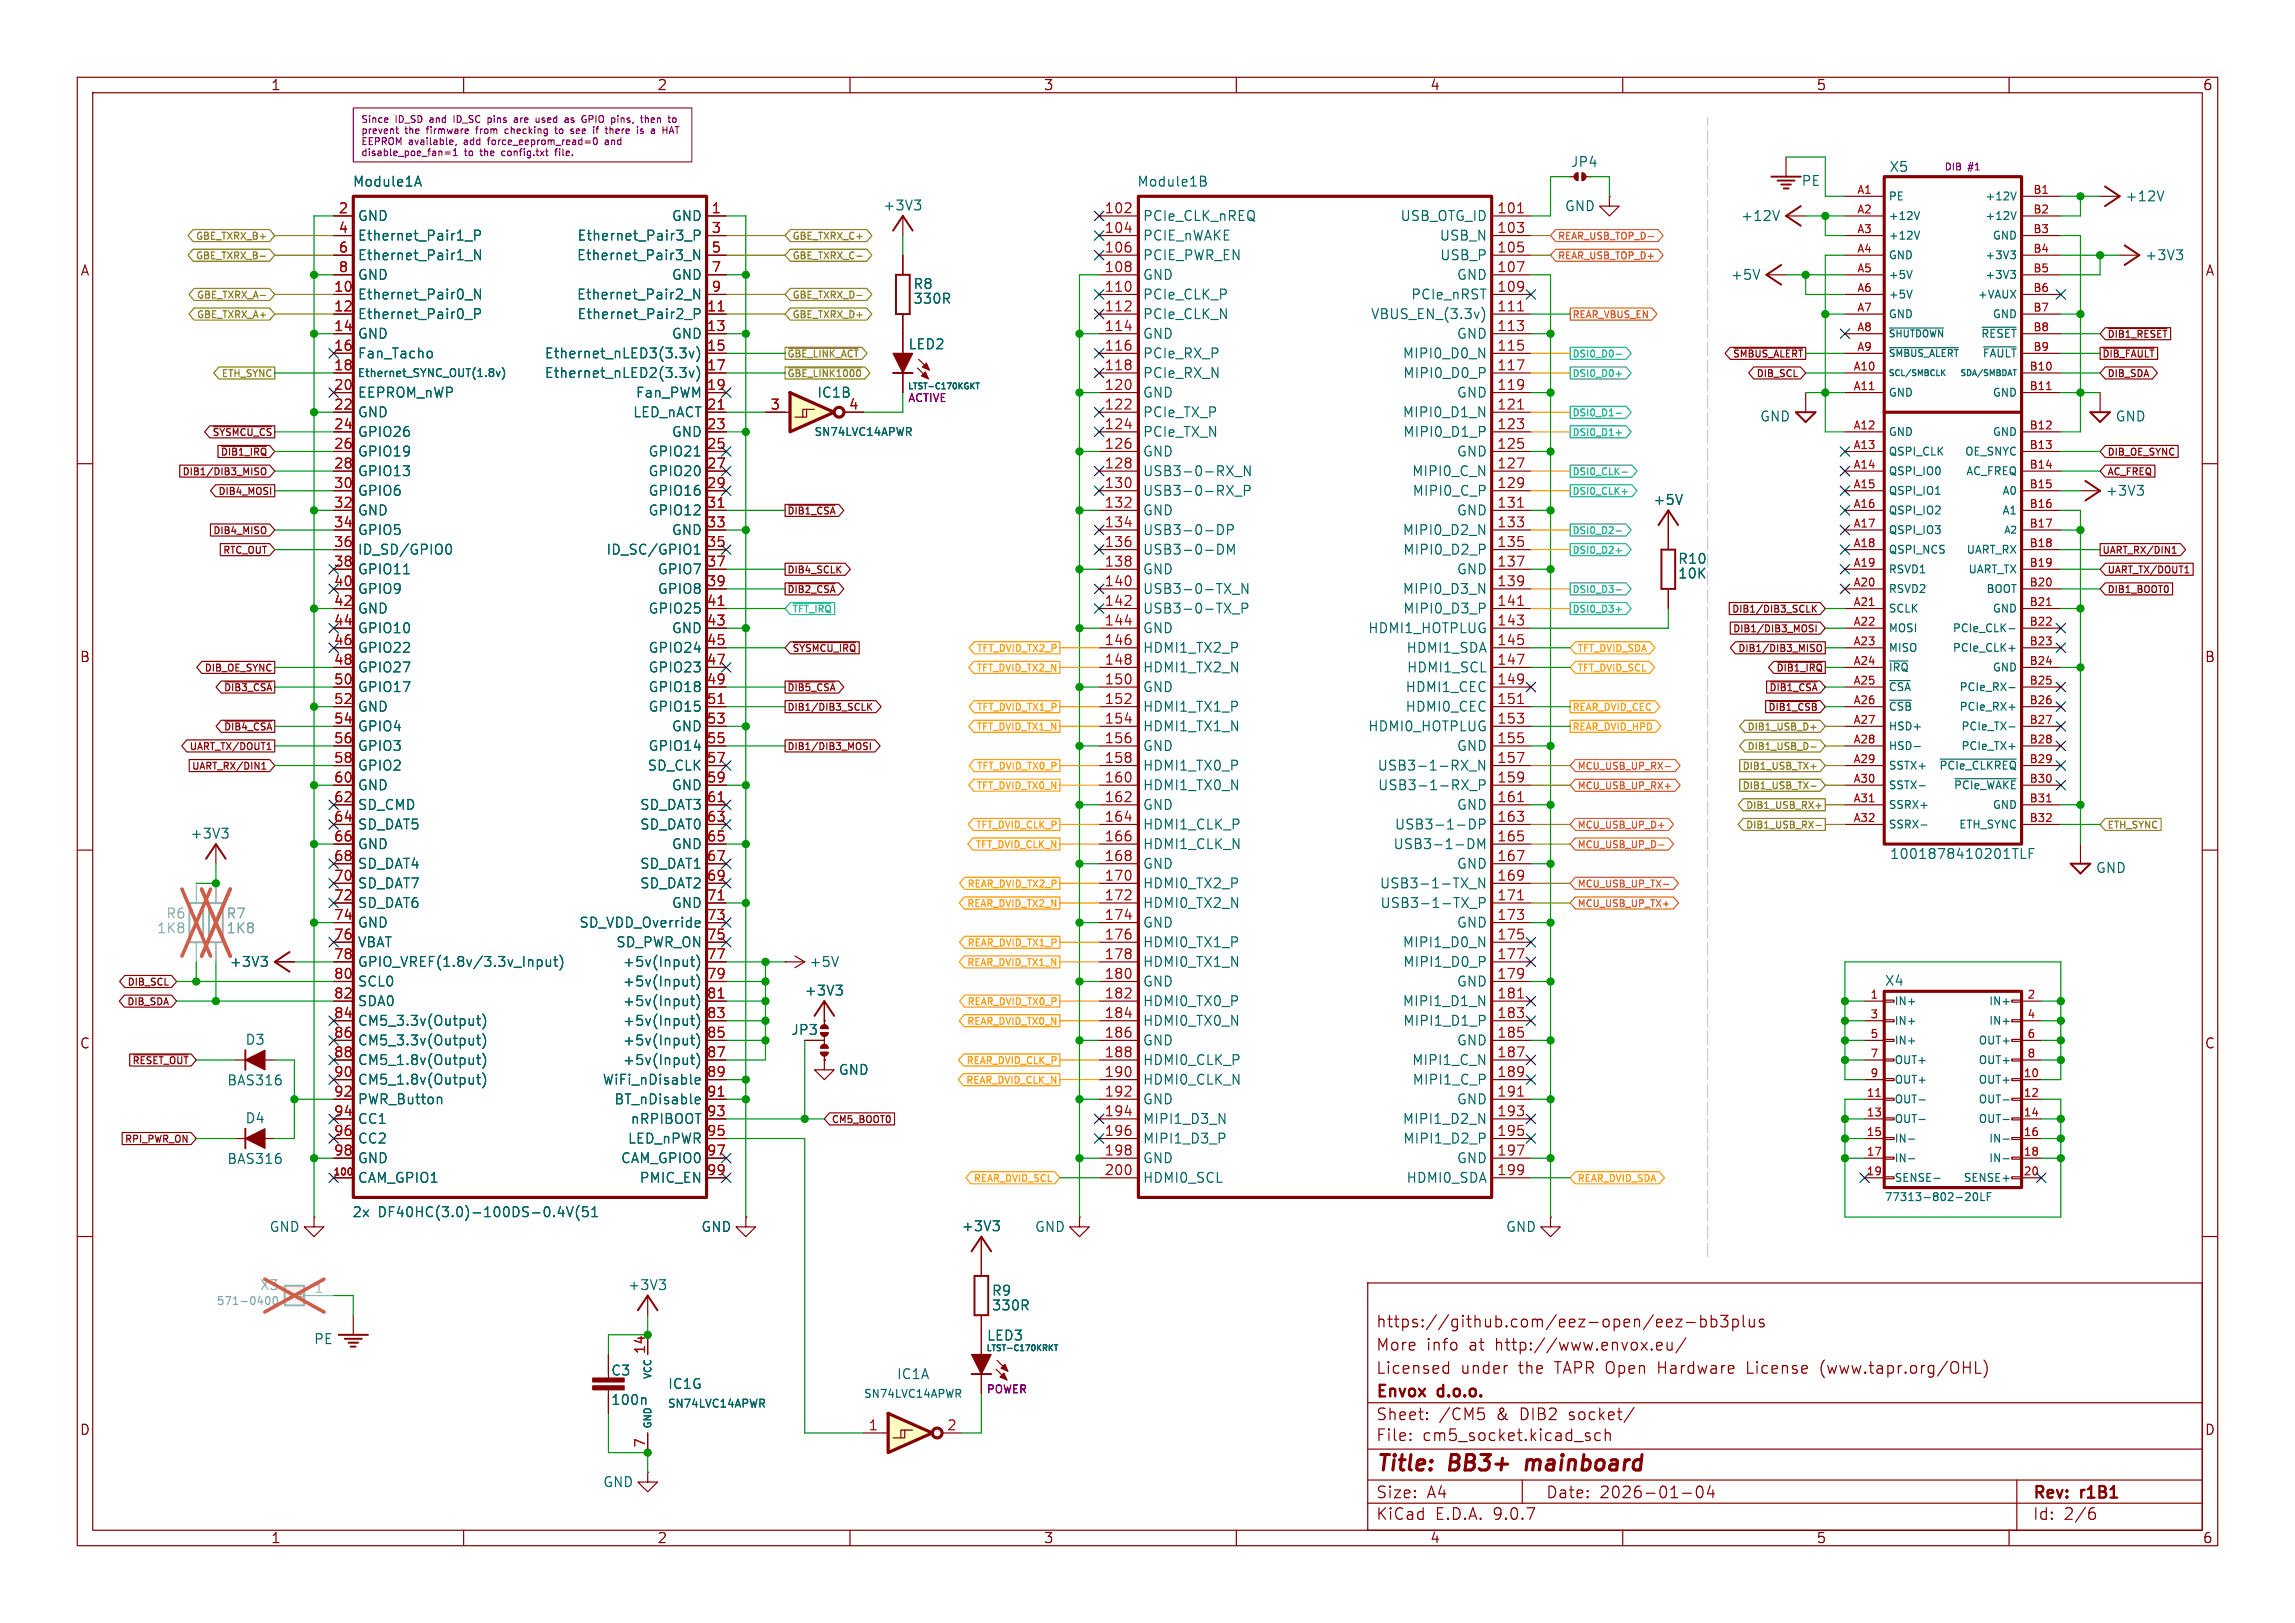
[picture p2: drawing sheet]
<svg xmlns="http://www.w3.org/2000/svg" width="297mm" height="210mm" viewBox="0 0 297 210" stroke-linecap="round" stroke-linejoin="round" font-family="sans-serif">
<defs><g id="words">
<g font-size="2.8" fill="#840000">
<text x="178" y="190.9">Title:</text>
<text x="187.7" y="190.9">BB3+</text>
<text x="198.4" y="190.9">mainboard</text>
</g>
<g font-size="2.1" fill="#840000">
<text x="178" y="172">https://github.com/eez-open/eez-bb3plus</text>
<text x="178" y="178">Licensed</text>
<text x="178" y="175">More</text>
<text x="184.6" y="175">info</text>
<text x="189" y="178">under</text>
<text x="190.2" y="175">at</text>
<text x="193.7" y="175">http://www.envox.eu/</text>
<text x="196.6" y="178">the</text>
<text x="201.4" y="178">TAPR Open</text>
<text x="215" y="178">Hardware</text>
<text x="226.7" y="178">License</text>
<text x="236.3" y="178">(www.tapr.org/OHL)</text>
<text x="178" y="184">Sheet:</text>
<text x="178" y="181.2">Envox</text>
<text x="186.2" y="181.2">d.o.o.</text>
<text x="186.2" y="184">/CM5</text>
<text x="193.7" y="184">&amp;</text>
<text x="196.9" y="184">DIB2</text>
<text x="203.3" y="184">socket/</text>
<text x="178" y="186.7">File:</text>
<text x="184.1" y="186.7">cm5_socket.kicad_sch</text>
<text x="178" y="196.9">KiCad</text>
<text x="178" y="194.1">Size:</text>
<text x="184.7" y="194.1">A4</text>
<text x="185.7" y="196.9">E.D.A.</text>
<text x="193.3" y="196.9">9.0.7</text>
<text x="200" y="194.1">Date:</text>
<text x="207" y="194.1">2026-01-04</text>
<text x="263" y="194.3">Rev:</text>
<text x="263" y="196.9">Id:</text>
<text x="267.1" y="196.9">2/6</text>
<text x="269.4" y="194.3">r1B1</text>
</g>
<g font-size="1.8" fill="#840000">
<text x="35" y="11.9">1</text>
<text x="85" y="11.9">2</text>
<text x="135" y="11.9">3</text>
<text x="185" y="11.9">4</text>
<text x="235" y="11.9">5</text>
<text x="285" y="11.9">6</text>
<text x="10.3" y="35.9">A</text>
<text x="285.3" y="35.9">A</text>
<text x="10.3" y="85.9">B</text>
<text x="285.3" y="85.9">B</text>
<text x="10.3" y="135.9">C</text>
<text x="285.3" y="135.9">C</text>
<text x="10.3" y="185.9">D</text>
<text x="285.3" y="185.9">D</text>
<text x="35" y="199.9">1</text>
<text x="85" y="199.9">2</text>
<text x="135" y="199.9">3</text>
<text x="185" y="199.9">4</text>
<text x="235" y="199.9">5</text>
<text x="285" y="199.9">6</text>
</g>
<g font-size="1.8" fill="#006464">
<text x="203.2" y="21.8">JP4</text>
<text x="244.4" y="22.5">X5</text>
<text x="45.6" y="24.4">Module1A</text>
<text x="46.2" y="28.8">GND</text>
<text x="86.9" y="28.8">GND</text>
<text x="114.2" y="27.4">+3V3</text>
<text x="147.1" y="24.4">Module1B</text>
<text x="147.8" y="28.8">PCIe_CLK_nREQ</text>
<text x="181.1" y="28.8">USB_OTG_ID</text>
<text x="202.4" y="27.5">GND</text>
<text x="225.2" y="28.8">+12V</text>
<text x="233.1" y="24.3">PE</text>
<text x="275" y="26.3">+12V</text>
<text x="46.2" y="31.3">Ethernet_Pair1_P</text>
<text x="46.2" y="33.9">Ethernet_Pair1_N</text>
<text x="74.6" y="33.9">Ethernet_Pair3_N</text>
<text x="74.6" y="31.3">Ethernet_Pair3_P</text>
<text x="147.8" y="31.3">PCIE_nWAKE</text>
<text x="147.8" y="33.9">PCIE_PWR_EN</text>
<text x="186.2" y="31.3">USB_N</text>
<text x="186.3" y="33.9">USB_P</text>
<text x="277.5" y="33.9">+3V3</text>
<text x="46.2" y="36.4">GND</text>
<text x="46.2" y="39">Ethernet_Pair0_N</text>
<text x="46.2" y="41.5">Ethernet_Pair0_P</text>
<text x="74.6" y="39">Ethernet_Pair2_N</text>
<text x="74.6" y="41.5">Ethernet_Pair2_P</text>
<text x="86.9" y="36.4">GND</text>
<text x="118.1" y="37.6">R8</text>
<text x="118.1" y="39.5">330R</text>
<text x="147.8" y="36.4">GND</text>
<text x="147.8" y="39">PCIe_CLK_P</text>
<text x="147.8" y="41.5">PCIe_CLK_N</text>
<text x="177.3" y="41.5">VBUS_EN_(3.3v)</text>
<text x="182.5" y="39">PCIe_nRST</text>
<text x="188.5" y="36.4">GND</text>
<text x="223.9" y="36.4">+5V</text>
<text x="46.2" y="44">GND</text>
<text x="46.2" y="46.6">Fan_Tacho</text>
<text x="70.4" y="46.6">Ethernet_nLED3(3.3v)</text>
<text x="86.9" y="44">GND</text>
<text x="117.5" y="45.4">LED2</text>
<text x="147.8" y="44">GND</text>
<text x="147.8" y="46.6">PCIe_RX_P</text>
<text x="181.4" y="46.6">MIPI0_D0_N</text>
<text x="188.5" y="44">GND</text>
<text x="46.2" y="51.7">EEPROM_nWP</text>
<text x="70.4" y="49.1">Ethernet_nLED2(3.3v)</text>
<text x="82.2" y="51.7">Fan_PWM</text>
<text x="105.7" y="51.7">IC1B</text>
<text x="147.8" y="49.1">PCIe_RX_N</text>
<text x="147.8" y="51.7">GND</text>
<text x="181.5" y="49.1">MIPI0_D0_P</text>
<text x="188.5" y="51.7">GND</text>
<text x="46.2" y="54.2">GND</text>
<text x="46.2" y="56.7">GPIO26</text>
<text x="46.2" y="59.3">GPIO19</text>
<text x="81.8" y="54.2">LED_nACT</text>
<text x="83.8" y="59.3">GPIO21</text>
<text x="86.9" y="56.7">GND</text>
<text x="147.8" y="54.2">PCIe_TX_P</text>
<text x="147.8" y="56.7">PCIe_TX_N</text>
<text x="147.8" y="59.3">GND</text>
<text x="181.4" y="54.2">MIPI0_D1_N</text>
<text x="181.5" y="56.7">MIPI0_D1_P</text>
<text x="188.5" y="59.3">GND</text>
<text x="227.7" y="54.7">GND</text>
<text x="273.7" y="54.7">GND</text>
<text x="46.2" y="61.8">GPIO13</text>
<text x="46.2" y="64.4">GPIO6</text>
<text x="83.8" y="61.8">GPIO20</text>
<text x="83.8" y="64.4">GPIO16</text>
<text x="147.8" y="61.8">USB3-0-RX_N</text>
<text x="147.8" y="64.4">USB3-0-RX_P</text>
<text x="182.7" y="61.8">MIPI0_C_N</text>
<text x="182.7" y="64.4">MIPI0_C_P</text>
<text x="213.9" y="65.5">+5V</text>
<text x="272.4" y="64.4">+3V3</text>
<text x="46.2" y="66.9">GND</text>
<text x="46.2" y="69.4">GPIO5</text>
<text x="46.2" y="72">ID_SD/GPIO0</text>
<text x="78.4" y="72">ID_SC/GPIO1</text>
<text x="83.8" y="66.9">GPIO12</text>
<text x="86.9" y="69.4">GND</text>
<text x="147.8" y="66.9">GND</text>
<text x="147.8" y="69.4">USB3-0-DP</text>
<text x="147.8" y="72">USB3-0-DM</text>
<text x="181.4" y="69.4">MIPI0_D2_N</text>
<text x="181.5" y="72">MIPI0_D2_P</text>
<text x="188.5" y="66.9">GND</text>
<text x="46.2" y="74.5">GPIO11</text>
<text x="46.2" y="77.1">GPIO9</text>
<text x="85" y="74.5">GPIO7</text>
<text x="85" y="77.1">GPIO8</text>
<text x="147.8" y="74.5">GND</text>
<text x="147.8" y="77.1">USB3-0-TX_N</text>
<text x="181.4" y="77.1">MIPI0_D3_N</text>
<text x="188.5" y="74.5">GND</text>
<text x="217.1" y="73.2">R10</text>
<text x="217.1" y="75.1">10K</text>
<text x="46.2" y="79.6">GND</text>
<text x="46.2" y="82.1">GPIO10</text>
<text x="83.8" y="79.6">GPIO25</text>
<text x="86.9" y="82.1">GND</text>
<text x="147.8" y="79.6">USB3-0-TX_P</text>
<text x="147.8" y="82.1">GND</text>
<text x="177" y="82.1">HDMI1_HOTPLUG</text>
<text x="181.5" y="79.6">MIPI0_D3_P</text>
<text x="46.2" y="84.7">GPIO22</text>
<text x="46.2" y="87.2">GPIO27</text>
<text x="46.2" y="89.8">GPIO17</text>
<text x="83.8" y="84.7">GPIO24</text>
<text x="83.8" y="87.2">GPIO23</text>
<text x="83.8" y="89.8">GPIO18</text>
<text x="147.8" y="84.7">HDMI1_TX2_P</text>
<text x="147.8" y="87.2">HDMI1_TX2_N</text>
<text x="147.8" y="89.8">GND</text>
<text x="181.8" y="89.8">HDMI1_CEC</text>
<text x="181.9" y="84.7">HDMI1_SDA</text>
<text x="182" y="87.2">HDMI1_SCL</text>
<text x="46.2" y="92.3">GND</text>
<text x="46.2" y="94.8">GPIO4</text>
<text x="83.8" y="92.3">GPIO15</text>
<text x="86.9" y="94.8">GND</text>
<text x="147.8" y="92.3">HDMI1_TX1_P</text>
<text x="147.8" y="94.8">HDMI1_TX1_N</text>
<text x="177" y="94.8">HDMI0_HOTPLUG</text>
<text x="181.8" y="92.3">HDMI0_CEC</text>
<text x="46.2" y="97.4">GPIO3</text>
<text x="46.2" y="99.9">GPIO2</text>
<text x="83.7" y="99.9">SD_CLK</text>
<text x="83.8" y="97.4">GPIO14</text>
<text x="147.8" y="97.4">GND</text>
<text x="147.8" y="99.9">HDMI1_TX0_P</text>
<text x="178.2" y="99.9">USB3-1-RX_N</text>
<text x="188.5" y="97.4">GND</text>
<text x="46.2" y="102.5">GND</text>
<text x="46.2" y="105">SD_CMD</text>
<text x="46.2" y="107.5">SD_DAT5</text>
<text x="82.7" y="105">SD_DAT3</text>
<text x="82.7" y="107.5">SD_DAT0</text>
<text x="86.9" y="102.5">GND</text>
<text x="147.8" y="102.5">HDMI1_TX0_N</text>
<text x="147.8" y="105">GND</text>
<text x="147.8" y="107.5">HDMI1_CLK_P</text>
<text x="178.2" y="102.5">USB3-1-RX_P</text>
<text x="180.4" y="107.5">USB3-1-DP</text>
<text x="188.5" y="105">GND</text>
<text x="24.6" y="108.7">+3V3</text>
<text x="46.2" y="110.1">GND</text>
<text x="46.2" y="112.6">SD_DAT4</text>
<text x="82.7" y="112.6">SD_DAT1</text>
<text x="86.9" y="110.1">GND</text>
<text x="147.8" y="110.1">HDMI1_CLK_N</text>
<text x="147.8" y="112.6">GND</text>
<text x="180.2" y="110.1">USB3-1-DM</text>
<text x="188.5" y="112.6">GND</text>
<text x="244.5" y="111.4">1001878410201TLF</text>
<text x="271.2" y="113.2">GND</text>
<text x="46.2" y="115.2">SD_DAT7</text>
<text x="46.2" y="117.7">SD_DAT6</text>
<text x="82.7" y="115.2">SD_DAT2</text>
<text x="86.9" y="117.7">GND</text>
<text x="147.8" y="115.2">HDMI0_TX2_P</text>
<text x="147.8" y="117.7">HDMI0_TX2_N</text>
<text x="178.5" y="115.2">USB3-1-TX_N</text>
<text x="178.5" y="117.7">USB3-1-TX_P</text>
<text x="29.6" y="125.3">+3V3</text>
<text x="46.2" y="120.2">GND</text>
<text x="46.2" y="122.8">VBAT</text>
<text x="46.2" y="125.3">GPIO_VREF(1.8v/3.3v_Input)</text>
<text x="74.9" y="120.2">SD_VDD_Override</text>
<text x="79.7" y="122.8">SD_PWR_ON</text>
<text x="80.5" y="125.3">+5v(Input)</text>
<text x="104.6" y="125.3">+5V</text>
<text x="147.8" y="120.2">GND</text>
<text x="147.8" y="122.8">HDMI0_TX1_P</text>
<text x="147.8" y="125.3">HDMI0_TX1_N</text>
<text x="181.4" y="122.8">MIPI1_D0_N</text>
<text x="181.5" y="125.3">MIPI1_D0_P</text>
<text x="188.5" y="120.2">GND</text>
<text x="46.2" y="127.9">SCL0</text>
<text x="46.2" y="130.4">SDA0</text>
<text x="80.5" y="127.9">+5v(Input)</text>
<text x="80.5" y="130.4">+5v(Input)</text>
<text x="104" y="129">+3V3</text>
<text x="147.8" y="127.9">GND</text>
<text x="147.8" y="130.4">HDMI0_TX0_P</text>
<text x="181.4" y="130.4">MIPI1_D1_N</text>
<text x="188.5" y="127.9">GND</text>
<text x="243.8" y="127.8">X4</text>
<text x="31.7" y="135.4">D3</text>
<text x="46.2" y="132.9">CM5_3.3v(Output)</text>
<text x="46.2" y="135.5">CM5_3.3v(Output)</text>
<text x="80.5" y="132.9">+5v(Input)</text>
<text x="80.5" y="135.5">+5v(Input)</text>
<text x="102.3" y="134.1">JP3</text>
<text x="147.8" y="132.9">HDMI0_TX0_N</text>
<text x="147.8" y="135.5">GND</text>
<text x="181.5" y="132.9">MIPI1_D1_P</text>
<text x="188.5" y="135.5">GND</text>
<text x="29.3" y="140.7">BAS316</text>
<text x="46.2" y="138">CM5_1.8v(Output)</text>
<text x="46.2" y="140.6">CM5_1.8v(Output)</text>
<text x="46.2" y="143.1">PWR_Button</text>
<text x="77.9" y="140.6">WiFi_nDisable</text>
<text x="79.4" y="143.1">BT_nDisable</text>
<text x="80.5" y="138">+5v(Input)</text>
<text x="108.5" y="139.3">GND</text>
<text x="147.8" y="138">HDMI0_CLK_P</text>
<text x="147.8" y="140.6">HDMI0_CLK_N</text>
<text x="147.8" y="143.1">GND</text>
<text x="182.7" y="138">MIPI1_C_N</text>
<text x="182.7" y="140.6">MIPI1_C_P</text>
<text x="188.5" y="143.1">GND</text>
<text x="31.7" y="145.6">D4</text>
<text x="46.2" y="145.6">CC1</text>
<text x="46.2" y="148.2">CC2</text>
<text x="81.2" y="148.2">LED_nPWR</text>
<text x="81.5" y="145.6">nRPIBOOT</text>
<text x="147.8" y="145.6">MIPI1_D3_N</text>
<text x="147.8" y="148.2">MIPI1_D3_P</text>
<text x="181.4" y="145.6">MIPI1_D2_N</text>
<text x="181.5" y="148.2">MIPI1_D2_P</text>
<text x="29.3" y="150.8">BAS316</text>
<text x="46.2" y="150.7">GND</text>
<text x="46.2" y="153.3">CAM_GPIO1</text>
<text x="80.3" y="150.7">CAM_GPIO0</text>
<text x="82.7" y="153.3">PMIC_EN</text>
<text x="147.8" y="150.7">GND</text>
<text x="147.8" y="153.3">HDMI0_SCL</text>
<text x="181.9" y="153.3">HDMI0_SDA</text>
<text x="188.5" y="150.7">GND</text>
<text x="34.8" y="159.6">GND</text>
<text x="45.5" y="157.7">2x</text>
<text x="48.9" y="157.7">DF40HC(3.0)-100DS-0.4V(51</text>
<text x="90.7" y="159.6">GND</text>
<text x="124.4" y="159.5">+3V3</text>
<text x="133.9" y="159.6">GND</text>
<text x="194.8" y="159.6">GND</text>
<text x="81.2" y="167.1">+3V3</text>
<text x="128.3" y="167.9">R9</text>
<text x="127.6" y="173.7">LED3</text>
<text x="128.3" y="169.8">330R</text>
<text x="40.5" y="174.1">PE</text>
<text x="79" y="178.2">C3</text>
<text x="86.4" y="179.9">IC1G</text>
<text x="116" y="178.7">IC1A</text>
<text x="79" y="182">100n</text>
<text x="78" y="192.6">GND</text>
</g>
<g font-size="1.8" fill="#a90000">
<text x="43.7" y="27.7">2</text>
<text x="92" y="27.7">1</text>
<text x="142.9" y="27.7">102</text>
<text x="193.7" y="27.7">101</text>
<text x="43.7" y="30.2">4</text>
<text x="43.7" y="32.8">6</text>
<text x="43.7" y="35.3">8</text>
<text x="92" y="30.2">3</text>
<text x="92" y="32.8">5</text>
<text x="92" y="35.3">7</text>
<text x="142.9" y="30.2">104</text>
<text x="142.9" y="32.8">106</text>
<text x="142.9" y="35.3">108</text>
<text x="193.7" y="30.2">103</text>
<text x="193.7" y="32.8">105</text>
<text x="193.7" y="35.3">107</text>
<text x="43.1" y="37.8">10</text>
<text x="43.1" y="40.4">12</text>
<text x="91.4" y="40.4">11</text>
<text x="92" y="37.8">9</text>
<text x="142.9" y="37.8">110</text>
<text x="142.9" y="40.4">112</text>
<text x="193.7" y="37.8">109</text>
<text x="193.7" y="40.4">111</text>
<text x="43.1" y="42.9">14</text>
<text x="43.1" y="45.5">16</text>
<text x="91.4" y="42.9">13</text>
<text x="91.4" y="45.5">15</text>
<text x="142.9" y="42.9">114</text>
<text x="142.9" y="45.5">116</text>
<text x="193.7" y="42.9">113</text>
<text x="193.7" y="45.5">115</text>
<text x="43.1" y="48">18</text>
<text x="43.1" y="50.5">20</text>
<text x="43.1" y="53.1">22</text>
<text x="91.4" y="48">17</text>
<text x="91.4" y="50.5">19</text>
<text x="91.4" y="53.1">21</text>
<text x="99.6" y="53.1">3</text>
<text x="109.8" y="53.1">4</text>
<text x="142.9" y="48">118</text>
<text x="142.9" y="50.5">120</text>
<text x="142.9" y="53.1">122</text>
<text x="193.7" y="48">117</text>
<text x="193.7" y="50.5">119</text>
<text x="193.7" y="53.1">121</text>
<text x="43.1" y="55.6">24</text>
<text x="43.1" y="58.2">26</text>
<text x="91.4" y="55.6">23</text>
<text x="91.4" y="58.2">25</text>
<text x="142.9" y="55.6">124</text>
<text x="142.9" y="58.2">126</text>
<text x="193.7" y="55.6">123</text>
<text x="193.7" y="58.2">125</text>
<text x="43.1" y="60.7">28</text>
<text x="43.1" y="63.2">30</text>
<text x="43.1" y="65.8">32</text>
<text x="91.4" y="60.7">27</text>
<text x="91.4" y="63.2">29</text>
<text x="91.4" y="65.8">31</text>
<text x="142.9" y="60.7">128</text>
<text x="142.9" y="63.2">130</text>
<text x="142.9" y="65.8">132</text>
<text x="193.7" y="60.7">127</text>
<text x="193.7" y="63.2">129</text>
<text x="193.7" y="65.8">131</text>
<text x="43.1" y="68.3">34</text>
<text x="43.1" y="70.9">36</text>
<text x="91.4" y="68.3">33</text>
<text x="91.4" y="70.9">35</text>
<text x="142.9" y="68.3">134</text>
<text x="142.9" y="70.9">136</text>
<text x="193.7" y="68.3">133</text>
<text x="193.7" y="70.9">135</text>
<text x="43.1" y="73.4">38</text>
<text x="43.1" y="75.9">40</text>
<text x="91.4" y="73.4">37</text>
<text x="91.4" y="75.9">39</text>
<text x="142.9" y="73.4">138</text>
<text x="142.9" y="75.9">140</text>
<text x="193.7" y="73.4">137</text>
<text x="193.7" y="75.9">139</text>
<text x="43.1" y="78.5">42</text>
<text x="43.1" y="81">44</text>
<text x="43.1" y="83.6">46</text>
<text x="91.4" y="78.5">41</text>
<text x="91.4" y="81">43</text>
<text x="91.4" y="83.6">45</text>
<text x="142.9" y="78.5">142</text>
<text x="142.9" y="81">144</text>
<text x="142.9" y="83.6">146</text>
<text x="193.7" y="78.5">141</text>
<text x="193.7" y="81">143</text>
<text x="193.7" y="83.6">145</text>
<text x="43.1" y="86.1">48</text>
<text x="43.1" y="88.6">50</text>
<text x="91.4" y="86.1">47</text>
<text x="91.4" y="88.6">49</text>
<text x="142.9" y="86.1">148</text>
<text x="142.9" y="88.6">150</text>
<text x="193.7" y="86.1">147</text>
<text x="193.7" y="88.6">149</text>
<text x="43.1" y="91.2">52</text>
<text x="43.1" y="93.7">54</text>
<text x="91.4" y="91.2">51</text>
<text x="91.4" y="93.7">53</text>
<text x="142.9" y="91.2">152</text>
<text x="142.9" y="93.7">154</text>
<text x="193.7" y="91.2">151</text>
<text x="193.7" y="93.7">153</text>
<text x="43.1" y="96.3">56</text>
<text x="43.1" y="98.8">58</text>
<text x="43.1" y="101.3">60</text>
<text x="91.4" y="96.3">55</text>
<text x="91.4" y="98.8">57</text>
<text x="91.4" y="101.3">59</text>
<text x="142.9" y="96.3">156</text>
<text x="142.9" y="98.8">158</text>
<text x="142.9" y="101.3">160</text>
<text x="193.7" y="96.3">155</text>
<text x="193.7" y="98.8">157</text>
<text x="193.7" y="101.3">159</text>
<text x="43.1" y="103.9">62</text>
<text x="43.1" y="106.4">64</text>
<text x="91.4" y="103.9">61</text>
<text x="91.4" y="106.4">63</text>
<text x="142.9" y="103.9">162</text>
<text x="142.9" y="106.4">164</text>
<text x="193.7" y="103.9">161</text>
<text x="193.7" y="106.4">163</text>
<text x="43.1" y="109">66</text>
<text x="43.1" y="111.5">68</text>
<text x="91.4" y="109">65</text>
<text x="91.4" y="111.5">67</text>
<text x="142.9" y="109">166</text>
<text x="142.9" y="111.5">168</text>
<text x="193.7" y="109">165</text>
<text x="193.7" y="111.5">167</text>
<text x="43.1" y="114">70</text>
<text x="43.1" y="116.6">72</text>
<text x="43.1" y="119.1">74</text>
<text x="91.4" y="114">69</text>
<text x="91.4" y="116.6">71</text>
<text x="91.4" y="119.1">73</text>
<text x="142.9" y="114">170</text>
<text x="142.9" y="116.6">172</text>
<text x="142.9" y="119.1">174</text>
<text x="193.7" y="114">169</text>
<text x="193.7" y="116.6">171</text>
<text x="193.7" y="119.1">173</text>
<text x="43.1" y="121.7">76</text>
<text x="43.1" y="124.2">78</text>
<text x="91.4" y="121.7">75</text>
<text x="91.4" y="124.2">77</text>
<text x="142.9" y="121.7">176</text>
<text x="142.9" y="124.2">178</text>
<text x="193.7" y="121.7">175</text>
<text x="193.7" y="124.2">177</text>
<text x="43.1" y="126.7">80</text>
<text x="43.1" y="129.3">82</text>
<text x="43.1" y="131.8">84</text>
<text x="91.4" y="126.7">79</text>
<text x="91.4" y="129.3">81</text>
<text x="91.4" y="131.8">83</text>
<text x="142.9" y="126.7">180</text>
<text x="142.9" y="129.3">182</text>
<text x="142.9" y="131.8">184</text>
<text x="193.7" y="126.7">179</text>
<text x="193.7" y="129.3">181</text>
<text x="193.7" y="131.8">183</text>
<text x="43.1" y="134.4">86</text>
<text x="43.1" y="136.9">88</text>
<text x="91.4" y="134.4">85</text>
<text x="91.4" y="136.9">87</text>
<text x="142.9" y="134.4">186</text>
<text x="142.9" y="136.9">188</text>
<text x="193.7" y="134.4">185</text>
<text x="193.7" y="136.9">187</text>
<text x="43.1" y="139.4">90</text>
<text x="43.1" y="142">92</text>
<text x="91.4" y="139.4">89</text>
<text x="91.4" y="142">91</text>
<text x="142.9" y="139.4">190</text>
<text x="142.9" y="142">192</text>
<text x="193.7" y="139.4">189</text>
<text x="193.7" y="142">191</text>
<text x="43.1" y="144.5">94</text>
<text x="43.1" y="147.1">96</text>
<text x="43.1" y="149.6">98</text>
<text x="91.4" y="144.5">93</text>
<text x="91.4" y="147.1">95</text>
<text x="91.4" y="149.6">97</text>
<text x="142.9" y="144.5">194</text>
<text x="142.9" y="147.1">196</text>
<text x="142.9" y="149.6">198</text>
<text x="193.7" y="144.5">193</text>
<text x="193.7" y="147.1">195</text>
<text x="193.7" y="149.6">197</text>
<text x="91.4" y="152.1">99</text>
<text x="142.9" y="152.1">200</text>
<text x="193.7" y="152.1">199</text>
<text x="83.6" y="175.3" transform="rotate(-90 83.6 175.3)">14</text>
<text x="112.3" y="185.2">1</text>
<text x="122.5" y="185.2">2</text>
<text x="83.6" y="187.4" transform="rotate(-90 83.6 187.4)">7</text>
</g>
<g font-size="1.8" fill="#989898">
<text x="21.4" y="119.1">R6</text>
<text x="29.2" y="119.1">R7</text>
<text x="20.2" y="121">1K8</text>
<text x="29.2" y="121">1K8</text>
<text x="33.6" y="167.1">X3</text>
</g>
<text font-size="1.8" fill="#aaa" x="40.6" y="167.4">1</text>
<g font-size="1.4" fill="#a90000">
<text x="240.3" y="25.1">A1</text>
<text x="240.3" y="27.7">A2</text>
<text x="263" y="25.1">B1</text>
<text x="263" y="27.7">B2</text>
<text x="240.3" y="30.2">A3</text>
<text x="240.3" y="32.8">A4</text>
<text x="240.3" y="35.3">A5</text>
<text x="263" y="30.2">B3</text>
<text x="263" y="32.8">B4</text>
<text x="263" y="35.3">B5</text>
<text x="240.3" y="37.8">A6</text>
<text x="240.3" y="40.4">A7</text>
<text x="263" y="37.8">B6</text>
<text x="263" y="40.4">B7</text>
<text x="240.3" y="42.9">A8</text>
<text x="240.3" y="45.5">A9</text>
<text x="263" y="42.9">B8</text>
<text x="263" y="45.5">B9</text>
<text x="239.8" y="48">A10</text>
<text x="239.8" y="50.5">A11</text>
<text x="262.6" y="48">B10</text>
<text x="262.6" y="50.5">B11</text>
<text x="239.8" y="55.6">A12</text>
<text x="239.8" y="58.2">A13</text>
<text x="262.6" y="55.6">B12</text>
<text x="262.6" y="58.2">B13</text>
<text x="239.8" y="60.7">A14</text>
<text x="239.8" y="63.2">A15</text>
<text x="239.8" y="65.8">A16</text>
<text x="262.6" y="60.7">B14</text>
<text x="262.6" y="63.2">B15</text>
<text x="262.6" y="65.8">B16</text>
<text x="239.8" y="68.3">A17</text>
<text x="239.8" y="70.9">A18</text>
<text x="262.6" y="68.3">B17</text>
<text x="262.6" y="70.9">B18</text>
<text x="239.8" y="73.4">A19</text>
<text x="239.8" y="75.9">A20</text>
<text x="262.6" y="73.4">B19</text>
<text x="262.6" y="75.9">B20</text>
<text x="239.8" y="78.5">A21</text>
<text x="239.8" y="81">A22</text>
<text x="239.8" y="83.6">A23</text>
<text x="262.6" y="78.5">B21</text>
<text x="262.6" y="81">B22</text>
<text x="262.6" y="83.6">B23</text>
<text x="239.8" y="86.1">A24</text>
<text x="239.8" y="88.6">A25</text>
<text x="262.6" y="86.1">B24</text>
<text x="262.6" y="88.6">B25</text>
<text x="239.8" y="91.2">A26</text>
<text x="239.8" y="93.7">A27</text>
<text x="262.6" y="91.2">B26</text>
<text x="262.6" y="93.7">B27</text>
<text x="239.8" y="96.3">A28</text>
<text x="239.8" y="98.8">A29</text>
<text x="239.8" y="101.3">A30</text>
<text x="262.6" y="96.3">B28</text>
<text x="262.6" y="98.8">B29</text>
<text x="262.6" y="101.3">B30</text>
<text x="239.8" y="103.9">A31</text>
<text x="239.8" y="106.4">A32</text>
<text x="262.6" y="103.9">B31</text>
<text x="262.6" y="106.4">B32</text>
<text x="242" y="129.3">1</text>
<text x="242" y="131.8">3</text>
<text x="262.3" y="129.3">2</text>
<text x="262.3" y="131.8">4</text>
<text x="242" y="134.4">5</text>
<text x="242" y="136.9">7</text>
<text x="262.3" y="134.4">6</text>
<text x="262.3" y="136.9">8</text>
<text x="241.5" y="142">11</text>
<text x="242" y="139.4">9</text>
<text x="261.8" y="139.4">10</text>
<text x="261.8" y="142">12</text>
<text x="241.5" y="144.5">13</text>
<text x="241.5" y="147.1">15</text>
<text x="241.5" y="149.6">17</text>
<text x="261.8" y="144.5">14</text>
<text x="261.8" y="147.1">16</text>
<text x="261.8" y="149.6">18</text>
<text x="241.5" y="152.1">19</text>
<text x="261.8" y="152.1">20</text>
</g>
<g font-size="1.4" fill="#006464">
<text x="244.3" y="26.1">PE</text>
<text x="244.3" y="28.7">+12V</text>
<text x="256.8" y="26.1">+12V</text>
<text x="256.8" y="28.7">+12V</text>
<text x="244.3" y="31.2">+12V</text>
<text x="244.3" y="33.8">GND</text>
<text x="256.8" y="33.8">+3V3</text>
<text x="257.8" y="31.2">GND</text>
<text x="244.3" y="36.3">+5V</text>
<text x="244.3" y="38.8">+5V</text>
<text x="244.3" y="41.4">GND</text>
<text x="255.8" y="38.8">+VAUX</text>
<text x="256.8" y="36.3">+3V3</text>
<text x="257.8" y="41.4">GND</text>
<text x="256.3" y="43.9">~{RESET}</text>
<text x="256.5" y="46.5">~{FAULT}</text>
<text x="46.2" y="49">Ethernet_SYNC_OUT(1.8v)</text>
<text x="244.3" y="51.5">GND</text>
<text x="257.8" y="51.5">GND</text>
<text x="105.3" y="56.6">SN74LVC14APWR</text>
<text x="244.3" y="56.6">GND</text>
<text x="244.3" y="59.2">QSPI_CLK</text>
<text x="254.2" y="59.2">OE_SNYC</text>
<text x="257.8" y="56.6">GND</text>
<text x="244.3" y="61.7">QSPI_IO0</text>
<text x="244.3" y="64.2">QSPI_IO1</text>
<text x="254.3" y="61.7">AC_FREQ</text>
<text x="259" y="64.2">A0</text>
<text x="244.3" y="66.8">QSPI_IO2</text>
<text x="244.3" y="69.3">QSPI_IO3</text>
<text x="244.3" y="71.9">QSPI_NCS</text>
<text x="254.4" y="71.9">UART_RX</text>
<text x="259" y="66.8">A1</text>
<text x="244.3" y="74.4">RSVD1</text>
<text x="244.3" y="76.9">RSVD2</text>
<text x="254.6" y="74.4">UART_TX</text>
<text x="256.9" y="76.9">BOOT</text>
<text x="244.3" y="79.5">SCLK</text>
<text x="244.3" y="82">MOSI</text>
<text x="252.6" y="82">PCIe_CLK-</text>
<text x="257.8" y="79.5">GND</text>
<text x="244.3" y="84.6">MISO</text>
<text x="244.3" y="87.1">~{IRQ}</text>
<text x="244.3" y="89.6">~{CSA}</text>
<text x="252.6" y="84.6">PCIe_CLK+</text>
<text x="253.5" y="89.6">PCIe_RX-</text>
<text x="257.8" y="87.1">GND</text>
<text x="244.3" y="92.2">~{CSB}</text>
<text x="244.3" y="94.7">HSD+</text>
<text x="253.5" y="92.2">PCIe_RX+</text>
<text x="253.7" y="94.7">PCIe_TX-</text>
<text x="244.3" y="97.3">HSD-</text>
<text x="244.3" y="99.8">SSTX+</text>
<text x="250.8" y="99.8">~{PCIe_CLKREQ}</text>
<text x="253.7" y="97.3">PCIe_TX+</text>
<text x="244.3" y="102.3">SSTX-</text>
<text x="244.3" y="104.9">SSRX+</text>
<text x="244.3" y="107.4">SSRX-</text>
<text x="252.7" y="102.3">~{PCIe_WAKE}</text>
<text x="253.4" y="107.4">ETH_SYNC</text>
<text x="257.8" y="104.9">GND</text>
<text x="245.1" y="130.3">IN+</text>
<text x="257.3" y="130.3">IN+</text>
<text x="245.1" y="132.8">IN+</text>
<text x="245.1" y="135.4">IN+</text>
<text x="245.1" y="137.9">OUT+</text>
<text x="255.9" y="135.4">OUT+</text>
<text x="255.9" y="137.9">OUT+</text>
<text x="257.3" y="132.8">IN+</text>
<text x="245.1" y="140.4">OUT+</text>
<text x="245.1" y="143">OUT-</text>
<text x="255.9" y="140.4">OUT+</text>
<text x="255.9" y="143">OUT-</text>
<text x="245.1" y="145.5">OUT-</text>
<text x="245.1" y="148.1">IN-</text>
<text x="255.9" y="145.5">OUT-</text>
<text x="257.3" y="148.1">IN-</text>
<text x="243.8" y="155.6">77313-802-20LF</text>
<text x="245.1" y="150.6">IN-</text>
<text x="245.1" y="153.1">SENSE-</text>
<text x="254" y="153.1">SENSE+</text>
<text x="257.3" y="150.6">IN-</text>
<text x="86.3" y="182.3">SN74LVC14APWR</text>
<text x="111.7" y="181.1">SN74LVC14APWR</text>
</g>
<g font-size="1.4" fill="#840084">
<text x="117.4" y="52.2">ACTIVE</text>
<text x="127.6" y="180.5">POWER</text>
</g>
<text font-size="1.4" fill="#989898" x="27.9" y="169.1">571-0400</text>
<g font-size="1.2" fill="#840084">
<text x="46.7" y="16.3">Since</text>
<text x="46.7" y="17.7">prevent</text>
<text x="51.2" y="16.3">ID_SD</text>
<text x="52.5" y="17.7">the</text>
<text x="55.5" y="17.7">firmware</text>
<text x="55.9" y="16.3">and</text>
<text x="59.3" y="16.3">ID_SC</text>
<text x="62.2" y="17.7">from</text>
<text x="64" y="16.3">pins</text>
<text x="66.2" y="17.7">checking</text>
<text x="67.7" y="16.3">are</text>
<text x="70.7" y="16.3">used</text>
<text x="73" y="17.7">to</text>
<text x="74.8" y="16.3">as</text>
<text x="75.3" y="17.7">see</text>
<text x="77.3" y="16.3">GPIO</text>
<text x="78.5" y="17.7">if</text>
<text x="80.4" y="17.7">there</text>
<text x="81.4" y="16.3">pins,</text>
<text x="84.7" y="17.7">is</text>
<text x="85.5" y="16.3">then</text>
<text x="86.8" y="17.7">a</text>
<text x="46.7" y="19.1">EEPROM</text>
<text x="46.7" y="20.6">disable_poe_fan=1</text>
<text x="53" y="19.1">available,</text>
<text x="60.2" y="20.6">to</text>
<text x="60.4" y="19.1">add</text>
<text x="62.5" y="20.6">the</text>
<text x="63.7" y="19.1">force_eeprom_read=0</text>
<text x="65.5" y="20.6">config.txt</text>
<text x="72.7" y="20.6">file.</text>
<text x="79.2" y="19.1">and</text>
<text x="251.6" y="22.3">DIB</text>
<text x="254.7" y="22.3">#1</text>
</g>
<g font-size="1.2" fill="#848400">
<text x="25.2" y="31.2">GBE_TXRX_B+</text>
<text x="25.2" y="33.8">GBE_TXRX_B-</text>
<text x="102.5" y="33.8">GBE_TXRX_C-</text>
<text x="102.5" y="31.2">GBE_TXRX_C+</text>
<text x="25.3" y="38.8">GBE_TXRX_A-</text>
<text x="25.3" y="41.4">GBE_TXRX_A+</text>
<text x="102.5" y="38.8">GBE_TXRX_D-</text>
<text x="102.5" y="41.4">GBE_TXRX_D+</text>
<text x="101.8" y="46.5">~{GBE_LINK_ACT}</text>
<text x="28.5" y="49">ETH_SYNC</text>
<text x="101.8" y="49">~{GBE_LINK1000}</text>
<text x="226" y="94.7">DIB1_USB_D+</text>
<text x="225.4" y="99.8">DIB1_USB_TX+</text>
<text x="226" y="97.3">DIB1_USB_D-</text>
<text x="225.4" y="102.3">DIB1_USB_TX-</text>
<text x="225.8" y="107.4">DIB1_USB_RX-</text>
<text x="225.8" y="104.9">DIB1_USB_RX+</text>
<text x="272.7" y="107.4">ETH_SYNC</text>
</g>
<g font-size="1.2" fill="#c60">
<text x="201.5" y="33.8">REAR_USB_TOP_D+</text>
<text x="201.5" y="31.2">REAR_USB_TOP_D-</text>
<text x="203.4" y="41.4">REAR_VBUS_EN</text>
<text x="204.1" y="99.8">MCU_USB_UP_RX-</text>
<text x="204.1" y="107.4">MCU_USB_UP_D+</text>
<text x="204.1" y="102.3">MCU_USB_UP_RX+</text>
<text x="204.1" y="110">MCU_USB_UP_D-</text>
<text x="204.1" y="117.6">MCU_USB_UP_TX+</text>
<text x="204.1" y="115">MCU_USB_UP_TX-</text>
</g>
<g font-size="1.2" fill="#00c2c2">
<text x="203.4" y="46.5">DSI0_D0-</text>
<text x="203.4" y="49">DSI0_D0+</text>
<text x="203.4" y="56.6">DSI0_D1+</text>
<text x="203.4" y="54.1">DSI0_D1-</text>
<text x="203.4" y="64.2">DSI0_CLK+</text>
<text x="203.4" y="61.7">DSI0_CLK-</text>
<text x="203.4" y="71.9">DSI0_D2+</text>
<text x="203.4" y="69.3">DSI0_D2-</text>
<text x="203.4" y="76.9">DSI0_D3-</text>
<text x="102.5" y="79.5">~{TFT_IRQ}</text>
<text x="203.4" y="79.5">DSI0_D3+</text>
</g>
<g font-size="1.2" fill="#840000">
<text x="224.1" y="46.5">~{SMBUS_ALERT}</text>
<text x="272" y="46.5">~{DIB_FAULT}</text>
<text x="272.7" y="43.9">~{DIB1_RESET}</text>
<text x="227.2" y="49">DIB_SCL</text>
<text x="272.7" y="49">DIB_SDA</text>
<text x="27.4" y="56.6">~{SYSMCU_CS}</text>
<text x="28.4" y="59.2">~{DIB1_IRQ}</text>
<text x="272.7" y="59.2">DIB_OE_SYNC</text>
<text x="23.5" y="61.7">DIB1/DIB3_MISO</text>
<text x="28.1" y="64.2">DIB4_MOSI</text>
<text x="272.7" y="61.7">AC_FREQ</text>
<text x="27.4" y="69.3">DIB4_MISO</text>
<text x="28.7" y="71.9">RTC_OUT</text>
<text x="101.8" y="66.8">~{DIB1_CSA}</text>
<text x="272" y="71.9">UART_RX/DIN1</text>
<text x="101.8" y="74.4">DIB4_SCLK</text>
<text x="101.8" y="76.9">~{DIB2_CSA}</text>
<text x="272.7" y="74.4">UART_TX/DOUT1</text>
<text x="272.7" y="76.9">DIB1_BOOT0</text>
<text x="224" y="79.5">DIB1/DIB3_SCLK</text>
<text x="224.1" y="82">DIB1/DIB3_MOSI</text>
<text x="26.3" y="87.1">DIB_OE_SYNC</text>
<text x="28.8" y="89.6">~{DIB3_CSA}</text>
<text x="101.8" y="89.6">~{DIB5_CSA}</text>
<text x="102.5" y="84.6">~{SYSMCU_IRQ}</text>
<text x="224.8" y="84.6">DIB1/DIB3_MISO</text>
<text x="228.8" y="89.6">~{DIB1_CSA}</text>
<text x="229.7" y="87.1">~{DIB1_IRQ}</text>
<text x="28.8" y="94.7">~{DIB4_CSA}</text>
<text x="101.8" y="92.2">DIB1/DIB3_SCLK</text>
<text x="228.7" y="92.2">~{DIB1_CSB}</text>
<text x="24.4" y="97.3">UART_TX/DOUT1</text>
<text x="24.7" y="99.8">UART_RX/DIN1</text>
<text x="101.8" y="97.3">DIB1/DIB3_MOSI</text>
<text x="16.3" y="130.3">DIB_SDA</text>
<text x="16.4" y="127.7">DIB_SCL</text>
<text x="17" y="137.9">~{RESET_OUT}</text>
<text x="16" y="148.1">RPI_PWR_ON</text>
<text x="107.6" y="145.5">CM5_BOOT0</text>
</g>
<g font-size="1.2" fill="#006464">
<text x="244.3" y="43.9">~{SHUTDOWN}</text>
<text x="244.3" y="46.4">~{SMBUS_ALERT}</text>
<text x="259.2" y="69.3">A2</text>
<text x="84.5" y="178.6" transform="rotate(-90 84.5 178.6)">VCC</text>
<text x="84.5" y="184.9" transform="rotate(-90 84.5 184.9)">GND</text>
</g>
<g font-size="1.2" fill="#f90">
<text x="126.2" y="87.1">TFT_DVID_TX2_N</text>
<text x="126.3" y="84.6">TFT_DVID_TX2_P</text>
<text x="204.1" y="84.6">TFT_DVID_SDA</text>
<text x="204.1" y="87.1">TFT_DVID_SCL</text>
<text x="126.2" y="94.7">TFT_DVID_TX1_N</text>
<text x="126.3" y="92.2">TFT_DVID_TX1_P</text>
<text x="203.4" y="94.7">REAR_DVID_HPD</text>
<text x="203.4" y="92.2">REAR_DVID_CEC</text>
<text x="126.3" y="99.8">TFT_DVID_TX0_P</text>
<text x="126.2" y="107.4">TFT_DVID_CLK_P</text>
<text x="126.2" y="102.3">TFT_DVID_TX0_N</text>
<text x="126.1" y="110">TFT_DVID_CLK_N</text>
<text x="125" y="117.6">REAR_DVID_TX2_N</text>
<text x="125.1" y="115">REAR_DVID_TX2_P</text>
<text x="125" y="125.2">REAR_DVID_TX1_N</text>
<text x="125.1" y="122.7">REAR_DVID_TX1_P</text>
<text x="125.1" y="130.3">REAR_DVID_TX0_P</text>
<text x="124.9" y="137.9">REAR_DVID_CLK_P</text>
<text x="125" y="132.8">REAR_DVID_TX0_N</text>
<text x="124.9" y="140.4">REAR_DVID_CLK_N</text>
<text x="125.9" y="153.1">REAR_DVID_SCL</text>
<text x="204.1" y="153.1">REAR_DVID_SDA</text>
</g>
<text font-size="1.2" fill="#a90000" x="43" y="152.1">100</text>
<g font-size="1.1" fill="#006464">
<text x="117.4" y="50.6">LTST-C170KGKT</text>
<text x="244.3" y="48.9">SCL/SMBCLK</text>
<text x="253.5" y="48.9">SDA/SMBDAT</text>
<text x="127.5" y="175">LTST-C170KRKT</text>
</g>
</g></defs>
<g fill="none" stroke="#840000" stroke-width=".15">
<path d="M10 10h277v190h-277zM12 12h273v186h-273zM60 10v2M110 10v2M160 10v2M210 10v2M260 10v2M10 60h2M285 60h2M10 110h2M285 110h2M96.5 157.5v1.3h-1.3l1.3 1.2 1.3-1.2h-1.3"/>
<path d="M96.5 157.5h.1M10 160h2M127 172.7v7.6M128.9 177.2l1.4 1.4M129 176l1.4 1.4M177 166h108v32h-108zM186.9 176.8l.1-.1 .5 .1M186.9 177.6l.1 .1 .5-.1M187.5 176.2v1.5M195 176.7h.1M214.4 174.2l.7-.1-.1-.3-.4-.1-.2 .2 .1 .7 .1 .1 .4-.1M215.7 173.7l.1 .9a.41 .41 0 0 0 .6 0"/>
<path d="M216.4 173.7v1M216.9 170.7h.8l-.8 1h.8M218.2 173.1l-1.3 2M218.2 171.1h1.2M220.1 170.8l.4-.1 .3 .3v.4l-.1 .2-.2 .1-.4-.1M220.1 170.2v1.5M221.5 170.8l.4-.1 .3 .3v.4l-.2 .2-.1 .1-.4-.1M221.5 170.2v1.5M222.7 170.2h.9l-.5 .6a.41 .41 0 0 1 .5 .3v.3l-.1 .2-.6 .1-.2-.1M224.2 170.8l.5-.1 .3 .3v.4l-.2 .2-.1 .1-.5-.1M224.2 170.7v1.5M225.6 170.2v1.3l.2 .2"/>
<path d="M226.4 170.7l.1 .9a.41 .41 0 0 0 .5 0M227 170.7v1M228.2 170.8l-.3-.1-.2 .2v.2l.5 .2 .1 .1-.1 .2-.1 .1-.4-.1M235.7 176.6v.4v.6M255.7 176.2v1.5h.7M256.7 176a1.72 1.72 0 0 1 0 2.3M285 160h2M60 198v2M110 198v2M160 198v2M177 194.5h108M177 191.5h108"/>
<path d="M177 187.5h108M177 181.5h108M182.5 186.3h.1l-.1 .1M182.5 186.3v.1M182.5 185.5v.1M182.5 185.5h.1l-.1 .1M184.7 183.6v.1M184.7 183.6h-.1l.1 .1M184.7 182.8v.1M184.7 182.8h-.1l.1 .1M191.3 182.2h.7M191.8 182.8l.3 .3v.3l-.3 .3"/>
<path d="M197 191.5v3M205.6 185.9l.2 .2-.1 .2-.1 .1M205.6 185.4l.1 .1M207.1 185.5l-.4-.1-.3 .3v.4l.1 .2 .2 .1 .4-.1M207.7 185.5a.37 .37 0 0 1 .7 .1v.8M207.7 184.9v1.5M210 198v2M211.5 182.1l-1.3 2M217.7 193.2h1.2M219.7 192.4a.36 .36 0 0 1 .3-.1 .36 .36 0 0 1 .3 .3 .77 .77 0 0 1-.4 1.2 .91 .91 0 0 1-.2-1.4zM221.3 192.2l-.3 1.1h.9M221.7 192.8v1"/>
<path d="M260 198v2M261 191.5v6.5M270.6 195.7h.4l.2 .3-.1 .5-.2 .1h-.3M271 195.1l-.4 .1"/>
</g>
<path d="M197.7 188.9l-.2 1.3" fill="none" stroke="#840000" stroke-width=".4"/>
<path d="M125.7 177.8h2.6" fill="none" stroke="#840000" stroke-width=".25"/>
<g fill="#840000" stroke="#840000" stroke-width=".15">
<path d="M129.5 177l.5-.5 .4 .9z"/>
<path d="M129.4 178.2l.5-.5 .4 .9z"/>
<path d="M125.7 175.3h2.6l-1.3 2.5z"/>
</g>
<path d="M135.9 174.3l.3 .5M136.2 174l-.4 .4M136.4 174h.5M136.7 174v.8" fill="none" stroke="#006464" stroke-width=".15"/>
<path d="M36.8 166.4h2.6v2.5h-2.6z" fill="#f0f0f0"/>
<path d="M24.5 116.8h1.8v5.1h-1.8zM27.1 116.8h1.7v5.1h-1.7zM36.8 166.4h2.6v2.5h-2.6z" fill="none" stroke="#a1a1a1" stroke-width=".25"/>
<path d="M25.4 114.3v2.5M27.9 114.3v2.5M25.4 121.9v2.6M27.9 121.9v2.6M37.6 167.7h1M38.1 167.5h1.3v.3h-1.3zM39.4 167.6h3.8" fill="none" stroke="#a1a1a1" stroke-width=".15"/>
<path d="M34.6 167.8l-.1 .1-.1 .3M34.7 167.8a.58 .58 0 0 1-.1 1l-.1-.1-.1-.3M35.6 167.8a.58 .58 0 0 0 .1 1 .64 .64 0 0 0 0-1" fill="none" stroke="#989898" stroke-width=".15"/>
<path d="M23.5 115l3.8 8.7M26.1 115l3.7 8.7M27.3 115l-3.8 8.7M29.8 115l-3.7 8.7M34.3 165.5l7.6 4.3M41.9 165.5l-7.6 4.3" fill="none" stroke="#e65255" stroke-width=".46"/>
<g fill="none" stroke="#840000" stroke-width=".25">
<path d="M230.5 34.3l-1.9 1.3 1.9 1.2M269.9 62.2l1.9 1.3-1.9 1.3M26.7 111.1l1.2-1.9 1.3 1.9M268 111.8h2.5l-1.3 1.2zM31.7 135.9v2.5M37.5 123.2l-1.9 1.3 1.9 1.2M105.4 131.4l1.3-1.9 1.2 1.9M31.7 146.1v2.5M43.8 172.7h3.8M44.6 173.2h2.2M45.1 173.7h1.2M45.4 174.2h.6"/>
<path d="M125.7 161.9l1.3-1.9 1.3 1.9M126.1 165.1h1.8v5.1h-1.8z"/>
</g>
<g fill="none" stroke="#840000" stroke-width=".15">
<path d="M203.2 22.9h.1M203.2 22.9h.8M205 22.9h.7M205.7 22.9h.1M228.6 35.6h2.5M269.2 63.5h2.6M27.9 109.2v2.6M269.2 109.2v2.6M30.5 137.2h5.1M35.6 124.5h2.5M106.7 137.2v1.2h1.2l-1.2 1.3-1.3-1.3h1.3M106.7 137.2h.1"/>
<path d="M106.7 129.5v2.6M30.5 147.3h5.1M40.6 157.5v1.3h-1.2l1.2 1.2 1.3-1.2h-1.3M40.6 157.5h.1M139.7 157.5v1.3h-1.3l1.3 1.2 1.3-1.2h-1.3M139.7 157.5h.1M200.7 157.5v1.3h-1.3l1.3 1.2 1.2-1.2h-1.2M200.7 157.5h.1M45.7 170.2v2.5M127 160v5.1M127 170.2v2.5M83.8 190.5v1.3h-1.3l1.3 1.2 1.3-1.2h-1.3"/>
<path d="M83.8 190.5h.1"/>
</g>
<g fill="none" stroke="#006464" stroke-width=".15">
<path d="M227.7 34.9l-.4 1.2M276.6 62.8h.8l-.5 .5M277.1 63.3l.3 .2v.3l-.3 .3M28.7 107.2h.8l-.4 .5M29.2 107.7l.3 .2v.3l-.3 .2M33.8 123.8h.8l-.5 .5M34.3 124.3l.3 .2v.3l-.3 .2M36.3 139.7v.5M108.2 127.5h.8l-.4 .5M108.7 128l.3 .2v.3l-.3 .3M36.3 149.9v.5M128.5 158h.8l-.4 .5"/>
<path d="M129.1 158.5l.2 .2v.3l-.2 .2"/>
</g>
<g fill="#840000" stroke="#840000" stroke-width=".15">
<path d="M31.7 147.3l2.6-1.2v2.5z"/>
<path d="M31.7 137.2l2.6-1.3v2.5z"/>
<path d="M203.9 22.5l.3-.2v.6h-.5z"/>
<path d="M203.7 22.9h.5v.5a.51 .51 0 0 1-.5-.5z"/>
<path d="M204.7 22.4a.51 .51 0 0 1 .5 .5h-.5z"/>
<path d="M204.7 22.9h.5a.51 .51 0 0 1-.5 .5z"/>
</g>
<path d="M114.9 182.9l5.7 2.5-5.7 2.6z" fill="#ffffc2"/>
<g fill="none" stroke="#840000" stroke-width=".15">
<path d="M116.8 27.9v2.6M116.8 33v2.6M142.2 27.9h5.1M142.2 30.5h5.1M142.2 33h5.1M142.2 35.6h5.1M142.2 38.1h5.1M193 27.9h5.1M193 30.5h5.1M193 33h5.1M193 35.6h5.1M193 38.1h5.1"/>
<path d="M231.1 27.9h2.6M116.8 40.6v2.6M142.2 40.6h5.1M142.2 43.2h5.1M142.2 45.7h5.1M142.2 48.3h5.1M142.2 50.8h5.1M142.2 53.3h5.1M142.2 55.9h5.1M142.2 58.4h5.1M193 40.6h5.1M193 43.2h5.1"/>
<path d="M193 45.7h5.1M193 48.3h5.1M193 50.8h5.1M193 53.3h5.1M193 55.9h5.1M193 58.4h5.1M142.2 61h5.1M142.2 63.5h5.1M142.2 66h5.1M142.2 68.6h5.1M142.2 71.1h5.1M142.2 73.7h5.1"/>
<path d="M142.2 76.2h5.1M142.2 78.7h5.1M193 61h5.1M193 63.5h5.1M193 66h5.1M193 68.6h5.1M193 71.1h5.1M193 73.7h5.1M193 76.2h5.1M193 78.7h5.1M142.2 81.3h5.1M142.2 83.8h5.1"/>
<path d="M142.2 86.4h5.1M142.2 88.9h5.1M142.2 91.4h5.1M142.2 94h5.1M142.2 96.5h5.1M142.2 99.1h5.1M193 81.3h5.1M193 83.8h5.1M193 86.4h5.1M193 88.9h5.1M193 91.4h5.1M193 94h5.1"/>
<path d="M193 96.5h5.1M193 99.1h5.1M142.2 101.6h5.1M142.2 104.1h5.1M142.2 106.7h5.1M142.2 109.2h5.1M142.2 111.8h5.1M142.2 114.3h5.1M142.2 116.8h5.1M142.2 119.4h5.1M193 101.6h5.1M193 104.1h5.1"/>
<path d="M193 106.7h5.1M193 109.2h5.1M193 111.8h5.1M193 114.3h5.1M193 116.8h5.1M193 119.4h5.1M142.2 121.9h5.1M142.2 124.5h5.1M142.2 127h5.1M142.2 129.5h5.1M142.2 132.1h5.1M142.2 134.6h5.1"/>
<path d="M142.2 137.2h5.1M142.2 139.7h5.1M193 121.9h5.1M193 124.5h5.1M193 127h5.1M193 129.5h5.1M193 132.1h5.1M193 134.6h5.1M193 137.2h5.1M193 139.7h5.1M142.2 142.2h5.1M142.2 144.8h5.1"/>
<path d="M142.2 147.3h5.1M142.2 149.9h5.1M142.2 152.4h5.1M193 142.2h5.1M193 144.8h5.1M193 147.3h5.1M193 149.9h5.1M193 152.4h5.1M111.8 185.4h3.1M117.1 185v1.1h-1.5M118.1 185h-1.5v1M121.9 185.4h2.6"/>
</g>
<g fill="none" stroke="#840000" stroke-width=".41">
<path d="M147.3 25.4h45.7v129.5h-45.7zM114.9 182.9l5.7 2.5-5.7 2.6z"/>
<circle cx="121.3" cy="185.4" r=".63"/>
</g>
<g fill="none" stroke="#006464" stroke-width=".15">
<path d="M118.4 25.9h.7l-.4 .5M118.9 26.4l.2 .2v.3l-.2 .3M155.4 22.8h.4l.2 .1v.3l-.2 .2M155.4 23.4h.4M155.8 23.4a.34 .34 0 0 1 .3 .3 .34 .34 0 0 1-.3 .4h-.4M191.8 39.8a1.46 1.46 0 0 1 0 1.9M230.3 27.2l-.5 1.3M191.4 45l.7 1.3v-1.3M191.4 52.6l.7 1.3v-1.3M192.1 47.6a.34 .34 0 0 1 0 .6M192.1 55.3a.34 .34 0 0 1 0 .5M157.6 67.9a.64 .64 0 0 1 .7 .6 .64 .64 0 0 1-.7 .7"/>
<path d="M157.6 70.4a.64 .64 0 0 1 .7 .7 .64 .64 0 0 1-.7 .6M158.9 68.6h.5a.34 .34 0 0 0 .2-.4 .34 .34 0 0 0-.2-.3h-.5v1.3M158.9 71.7v-1.3l.4 .9 .4-.9v1.3M159.5 76.9h.9M159.5 79.4h.9M159.8 61.7h.9M159.8 64.2h.9M160.7 78.7h.5a.34 .34 0 0 0 .3-.3 .34 .34 0 0 0-.3-.4h-.5v1.3M161.1 63.5h.4a.34 .34 0 0 0 .3-.4 .34 .34 0 0 0-.3-.3h-.4v1.3M161.5 75.5v1.3l-.8-1.3v1.3M161.8 60.3v1.2l-.7-1.2v1.2M191.4 67.9l.7 1.3v-1.3"/>
<path d="M191.4 75.5l.7 1.3v-1.3M192.1 70.5a.34 .34 0 0 1 0 .5M192.1 78.1a.34 .34 0 0 1 0 .6M190.1 99.8h1M192.1 98.4v1.2l-.7-1.2v1.2M190 108.5a.64 .64 0 0 1 .7 .7 .64 .64 0 0 1-.7 .6M190.1 115h1M190.2 106a.64 .64 0 0 1 .7 .6 .64 .64 0 0 1-.7 .7zM190.2 102.3h1M190.2 117.5h1M191.3 109.8v-1.3l.4 .9 .4-.9v1.3M191.5 101.6h.4a.34 .34 0 0 0 .3-.4 .34 .34 0 0 0-.3-.3h-.4v1.3"/>
<path d="M191.5 106.7h.4a.34 .34 0 0 0 .3-.4 .34 .34 0 0 0-.3-.3h-.4v1.3M191.5 116.8h.4a.34 .34 0 0 0 .3-.3 .34 .34 0 0 0-.3-.4h-.4v1.3M192.1 113.6v1.3l-.7-1.3v1.3M191.4 121.2l.7 1.3v-1.3M191.4 128.8l.7 1.3v-1.3M192.1 123.8a.34 .34 0 0 1 0 .6M192.1 131.5a.34 .34 0 0 1 0 .5M157.8 144.1l.7 1.3v-1.3M158.4 146.7a.34 .34 0 0 1 0 .5M191.4 144.1l.7 1.3v-1.3M192.1 146.7a.34 .34 0 0 1 0 .5M124.2 179.8l.1 .2-.1 .3"/>
<path d="M124 180.3l.3 .5"/>
</g>
<path d="M115.6 29.8l1.2-1.9 1.3 1.9M116 35.6h1.7v5h-1.7zM233 26.7l-1.9 1.2 1.9 1.3" fill="none" stroke="#840000" stroke-width=".25"/>
<g fill="none" stroke="#a90000" stroke-width=".15">
<path d="M145.6 27.5h.8M145.6 29.6h.8M146.3 26.4v.4M146.3 39.1v.4M196.4 33.9h.8l-.5 1.2M196.4 27.5h.8M145.6 40.2h.8M145.6 52.9h.8M145.6 42.3h.8M145.6 55h.8M146.3 51.8v.4M196.4 46.6h.8l-.5 1.2"/>
<path d="M196.4 59.3h.8l-.5 1.2M196.4 40.2h.8M196.4 52.9h.8M145.6 65.6h.8M145.6 78.3h.8M145.6 67.7h.8M146.3 64.5v.4M146.3 77.2v.4M196.4 72h.8l-.5 1.2M196.4 65.6h.8M196.4 78.3h.8M145.6 91h.8"/>
<path d="M145.6 80.4h.8M145.6 93.1h.8M146.3 89.9v.4M196.4 84.7h.8l-.5 1.2M196.4 97.4h.8l-.5 1.2M196.4 91h.8M145.6 103.7h.8M145.6 116.4h.8M145.6 105.8h.8M145.6 118.5h.8M146.3 102.6v.4M146.3 115.3v.4"/>
<path d="M196.4 110.1h.8l-.5 1.2M196.4 103.7h.8M196.4 116.4h.8M145.6 129.1h.8M145.6 131.2h.8M146.3 128v.4M196.4 122.8h.8l-.5 1.2M196.4 135.5h.8l-.5 1.2M196.4 129.1h.8M145.6 141.8h.8M145.6 143.9h.8M146.3 140.7v.4"/>
<path d="M196.4 148.2h.8l-.5 1.2M196.4 141.8h.8"/>
</g>
<path d="M102.2 50.8l5.7 2.5-5.7 2.6z" fill="#ffffc2"/>
<g fill="none" stroke="#840000" stroke-width=".15">
<path d="M43.2 33h2.5M43.2 27.9h2.5M43.2 30.5h2.5M43.2 35.6h2.5M43.2 38.1h2.5M91.4 33h2.6M91.4 27.9h2.6M91.4 30.5h2.6M91.4 35.6h2.6M91.4 38.1h2.6M116.8 33v2.6M208.3 25.4v1.3h-1.3l1.3 1.2 1.2-1.2h-1.2"/>
<path d="M208.3 25.4h.1M231.1 20.3v2.6M238.8 33h5M238.8 25.4h5M238.8 27.9h5M238.8 30.5h5M238.8 35.6h5M238.8 38.1h5M261.6 33h5.1M261.6 25.4h5.1M261.6 27.9h5.1M261.6 30.5h5.1"/>
<path d="M261.6 35.6h5.1M261.6 38.1h5.1M271.8 25.4h2.5M274.3 33h2.6M27.1 55.1h8.5v1.6h-8.5l-.6-.8zM27.6 55.2h7.5M28.2 57.6h6.7l.7 .8-.7 .8h-6.7zM28.7 57.8h5.8M43.2 53.3h2.5M43.2 40.6h2.5M43.2 43.2h2.5M43.2 45.7h2.5"/>
<path d="M43.2 48.3h2.5M43.2 50.8h2.5M43.2 55.9h2.5M43.2 58.4h2.5M91.4 53.3h2.6M91.4 40.6h2.6M91.4 43.2h2.6M91.4 45.7h2.6M91.4 48.3h2.6M91.4 50.8h2.6M91.4 55.9h2.6M91.4 58.4h2.6"/>
<path d="M99.1 53.3h3.1M104.4 53v1h-1.5M105.4 53h-1.5v1M109.2 53.3h2.6M116.8 40.6v10.2M118.7 47.6l1.4 1.4M118.9 46.5l1.4 1.4M223.9 44.9h9.8v1.6h-9.8l-.7-.8zM224.4 45.1h8.9M227 47.5h6l.7 .8-.7 .7h-6l-.7-.7zM233.7 50.8v2.5M238.8 40.6h5"/>
<path d="M238.8 43.2h5M238.8 45.7h5M238.8 48.3h5M238.8 50.8h5M238.8 55.9h5M238.8 58.4h5M261.6 40.6h5.1M261.6 43.2h5.1M261.6 45.7h5.1M261.6 48.3h5.1M261.6 50.8h5.1M261.6 55.9h5.1"/>
<path d="M261.6 58.4h5.1M271.8 44.9h7.4v1.6h-7.4zM271.8 50.8v2.5M272.2 45.1h6.5M272.4 57.6h9.5v1.6h-9.5l-.6-.8zM272.4 42.4h8.5v1.6h-8.5l-.6-.8zM272.4 47.5h6.1l.7 .8-.7 .7h-6.1l-.6-.7zM272.9 42.5h7.5M23.3 60.2h11.6l.7 .8-.7 .7h-11.6zM27.2 67.8h7.7l.7 .8-.7 .8h-7.7zM27.9 62.7h7.7v1.6h-7.7l-.7-.8zM28.5 70.3h6.4l.7 .8-.7 .8h-6.4z"/>
<path d="M33.9 60.6l.1-.1a.3 .3 0 0 1 .4 .3v.3a.3 .3 0 0 1-.3 .3 .3 .3 0 0 1-.3-.3v-.3zM43.2 61h2.5M43.2 63.5h2.5M43.2 66h2.5M43.2 68.6h2.5M43.2 71.1h2.5M43.2 73.7h2.5M43.2 76.2h2.5M43.2 78.7h2.5M91.4 61h2.6M91.4 63.5h2.6M91.4 66h2.6"/>
<path d="M91.4 68.6h2.6M91.4 71.1h2.6M91.4 73.7h2.6M91.4 76.2h2.6M91.4 78.7h2.6M101.6 72.9h7.8l.6 .8-.6 .7h-7.8zM101.6 75.4h6.9l.7 .8-.7 .8h-6.9zM101.6 65.3h6.9l.7 .7-.7 .8h-6.9zM102 75.5h6.1M102 65.4h6.1M215.9 66v5.1M215.9 76.2v2.5"/>
<path d="M223.8 78h11.8l.6 .7-.6 .8h-11.8zM233.8 79.2h.5M234.6 78.3v.9M234.7 78.7l.4 .5M235.1 78.3l-.5 .5M238.8 61h5M238.8 63.5h5M238.8 66h5M238.8 68.6h5M238.8 71.1h5M238.8 73.7h5M238.8 76.2h5"/>
<path d="M238.8 78.7h5M261.6 61h5.1M261.6 63.5h5.1M261.6 66h5.1M261.6 68.6h5.1M261.6 71.1h5.1M261.6 73.7h5.1M261.6 76.2h5.1M261.6 78.7h5.1M271.8 70.3h10.4l.7 .8-.7 .8h-10.4zM272.4 60.2h6.5v1.5h-6.5l-.6-.7zM272.4 72.9h11.4v1.5h-11.4l-.6-.7z"/>
<path d="M272.4 75.4h8.8v1.6h-8.8l-.6-.8zM281.1 71.6h.5M281.1 71l.3-.3v.9M282.8 74.1h.5M24.2 95.7h11.4v1.6h-11.4l-.7-.8zM24.5 98.3h10.4l.7 .8-.7 .7h-10.4zM26.1 85.6h9.5v1.5h-9.5l-.6-.7zM28.6 93.2h7v1.6h-7l-.6-.8zM28.6 88.1h7v1.6h-7l-.6-.8zM29.1 88.2h6M29.1 93.3h6M33.9 99.5h.5"/>
<path d="M33.9 98.9l.2-.3v.9M34.6 97h.5M34.7 96.2l.1-.1v.9M43.2 81.3h2.5M43.2 83.8h2.5M43.2 86.4h2.5M43.2 88.9h2.5M43.2 91.4h2.5M43.2 94h2.5M43.2 96.5h2.5M43.2 99.1h2.5M91.4 81.3h2.6"/>
<path d="M91.4 83.8h2.6M91.4 86.4h2.6M91.4 88.9h2.6M91.4 91.4h2.6M91.4 94h2.6M91.4 96.5h2.6M91.4 99.1h2.6M101.6 95.7h11.6l.7 .8-.7 .8h-11.6zM101.6 88.1h6.9l.7 .8-.7 .8h-6.9zM101.6 90.7h11.8l.6 .7-.6 .8h-11.8zM102 88.2h6.1M102.3 83h8.9v1.6h-8.9l-.7-.8z"/>
<path d="M102.7 83.2h8M111.8 96.5l.4 .1 .1 .2-.2 .2-.4-.1M111.8 96.1h.5M112.3 91v.9M112.4 91.4l.4 .5M112.6 96.1v.9M112.8 91l-.5 .5M223.9 80.5h11.7l.6 .8-.6 .8h-11.7zM224.6 83h11.6v1.6h-11.6l-.7-.8zM228.5 90.7h7.1l.6 .7-.6 .8h-7.1zM228.6 88.1h7l.6 .8-.6 .8h-7zM229 90.8h6.1"/>
<path d="M229.1 88.2h6M229.5 85.6h6.7v1.5h-6.7l-.6-.7zM230 85.7h5.8M234.1 81.1l.5 .4-.1 .2h-.4M234.6 80.9h-.3l-.2 .1M235 80.9v.8M235.3 83.4a.3 .3 0 0 1 .4 .3v.3a.3 .3 0 0 1-.3 .3 .3 .3 0 0 1-.3-.3v-.3zM238.8 81.3h5M238.8 83.8h5M238.8 86.4h5M238.8 88.9h5M238.8 91.4h5"/>
<path d="M238.8 94h5M238.8 96.5h5M238.8 99.1h5M261.6 81.3h5.1M261.6 83.8h5.1M261.6 86.4h5.1M261.6 88.9h5.1M261.6 91.4h5.1M261.6 94h5.1M261.6 96.5h5.1M261.6 99.1h5.1M43.2 101.6h2.5"/>
<path d="M43.2 104.1h2.5M43.2 106.7h2.5M43.2 109.2h2.5M43.2 111.8h2.5M43.2 114.3h2.5M43.2 116.8h2.5M43.2 119.4h2.5M91.4 101.6h2.6M91.4 104.1h2.6M91.4 106.7h2.6M91.4 109.2h2.6M91.4 111.8h2.6"/>
<path d="M91.4 114.3h2.6M91.4 116.8h2.6M91.4 119.4h2.6M238.8 101.6h5M238.8 104.1h5M238.8 106.7h5M261.6 101.6h5.1M261.6 104.1h5.1M261.6 106.7h5.1M16.1 128.8h6.1l.7 .7-.7 .8h-6.1l-.7-.8zM16.1 126.2h6.1l.7 .8-.7 .8h-6.1l-.6-.8zM16.8 136.4h7.9l.7 .8-.7 .7h-7.9z"/>
<path d="M17.3 136.5h7M35.6 124.5h2.5M43.2 129.5h2.5M43.2 132.1h2.5M43.2 134.6h2.5M43.2 137.2h2.5M43.2 139.7h2.5M43.2 124.5h2.5M43.2 121.9h2.5M43.2 127h2.5M91.4 129.5h2.6M91.4 132.1h2.6"/>
<path d="M91.4 134.6h2.6M91.4 137.2h2.6M91.4 139.7h2.6M91.4 124.5h2.6M91.4 121.9h2.6M91.4 127h2.6M101.6 124.5h.1M101.6 124.5h2.5M102.9 123.7l1.2 .8M104.1 134.6h2.6M104.1 124.5l-1.2 .7M106.7 132.1h.1"/>
<path d="M106.7 137.2h.1M106.7 129.5v3.3M106.7 133.9v1.4M106.7 136.4v.8M241.3 129.5h2.5M241.3 132.1h2.5M241.3 134.6h2.5M241.3 137.2h2.5M241.3 139.7h2.5M243.8 129.4h1.3v.3h-1.3zM243.8 132h1.3v.2h-1.3zM243.8 134.5h1.3v.2h-1.3z"/>
<path d="M243.8 137h1.3v.3h-1.3zM243.8 139.6h1.3v.2h-1.3zM260.3 129.4h1.3v.3h-1.3zM260.3 132h1.3v.2h-1.3zM260.3 134.5h1.3v.2h-1.3zM260.3 137h1.3v.3h-1.3zM260.3 139.6h1.3v.2h-1.3zM261.6 129.5h2.6M261.6 132.1h2.6M261.6 134.6h2.6M261.6 137.2h2.6M261.6 139.7h2.6"/>
<path d="M15.8 146.5h8.9l.7 .8-.7 .8h-8.9zM43.2 142.2h2.5M43.2 144.8h2.5M43.2 147.3h2.5M43.2 149.9h2.5M43.2 152.4h2.5M91.4 142.2h2.6M91.4 144.8h2.6M91.4 147.3h2.6M91.4 149.9h2.6M91.4 152.4h2.6M96.5 157.5h.1"/>
<path d="M107.3 144h8.5v1.6h-8.5l-.6-.8zM241.3 142.2h2.5M241.3 144.8h2.5M241.3 147.3h2.5M241.3 149.9h2.5M241.3 152.4h2.5M243.8 142.1h1.3v.3h-1.3zM243.8 144.7h1.3v.2h-1.3zM243.8 147.2h1.3v.2h-1.3zM243.8 149.7h1.3v.3h-1.3zM243.8 152.3h1.3v.2h-1.3zM260.3 142.1h1.3v.3h-1.3z"/>
<path d="M260.3 144.7h1.3v.2h-1.3zM260.3 147.2h1.3v.2h-1.3zM260.3 149.7h1.3v.3h-1.3zM260.3 152.3h1.3v.2h-1.3zM261.6 142.2h2.6M261.6 144.8h2.6M261.6 147.3h2.6M261.6 149.9h2.6M261.6 152.4h2.6M78.7 175.3v2.5M78.7 179.8v3.1M83.8 167.6v2.6"/>
<path d="M83.8 172.7v2.6M127 160v5.1M127 170.2v5.1M127 177.8v2.5M83.8 185.4v2.6"/>
</g>
<g fill="none" stroke="#840000" stroke-width=".41">
<path d="M45.7 25.4h45.7v129.5h-45.7zM243.8 22.9h17.8v86.3h-17.8zM102.2 50.8l5.7 2.5-5.7 2.6zM243.8 53.3h17.8M243.8 128.3h17.8v25.4h-17.8z"/>
<circle cx="108.6" cy="53.3" r=".63"/>
</g>
<g fill="none" stroke="#006464" stroke-width=".15">
<path d="M53.8 23.7h.6M54.1 22.8l.4 1.3M60.2 31.2h.9M60.2 33.7h.9M60.2 38.8h.9M61.4 30.5h.5a.34 .34 0 0 0 .3-.4 .34 .34 0 0 0-.3-.3h-.5v1.3M62.2 32.3v1.3l-.8-1.3v1.3M62.2 37.4v1.3l-.8-1.3v1.3M88.5 33.7h1M88.5 38.8h1M88.6 31.2h1M89.9 30.5h.4a.34 .34 0 0 0 .3-.4 .34 .34 0 0 0-.3-.3h-.4v1.3"/>
<path d="M90.5 32.3v1.3l-.7-1.3v1.3M90.5 37.4v1.3l-.7-1.3v1.3M247.4 35l-.3 1M247.4 37.5l-.3 1.1M248.4 27.4l-.3 1M248.4 29.9l-.3 1M260.2 32.5h.6l-.3 .4h.3v.4l-.2 .2h-.3M260.2 35h.6l-.3 .4 .3 .1v.3l-.2 .2h-.3M260.9 24.8l-.3 1.1M260.9 27.4l-.3 1M280 24.7l-.4 1.3M281.7 32.3h.7l-.4 .5"/>
<path d="M282.2 32.8l.2 .3v.3l-.2 .2M55.7 45.5l.2 .2v.4l-.2 .2M60.2 41.3h.9M61.4 40.6h.5a.34 .34 0 0 0 .3-.3 .34 .34 0 0 0-.3-.4h-.5v1.3M64.2 48l.3 .7 .2-.7M65 47.6a1.17 1.17 0 0 1 0 1.5M88 45h.8l-.4 .5a.34 .34 0 0 1 .4 .3v.3l-.1 .1-.5 .1M88 47.6h.8l-.4 .5a.34 .34 0 0 1 .4 .2v.3l-.1 .2h-.5M88.6 41.3h1M89.2 45.5l.3 .8 .3-.8M89.2 48l.3 .8 .3-.8M89.9 40.6h.4a.34 .34 0 0 0 .3-.3 .34 .34 0 0 0-.3-.4h-.4v1.3"/>
<path d="M89.9 59h.7M90.2 44.8a1.46 1.46 0 0 1 0 2M90.2 47.4a1.46 1.46 0 0 1 0 1.9M117.6 55.9l.3 .4M117.8 55.4l.1 .1-.1 .3M126.3 49.5h.4M126.5 49.5v.8M244.5 42.4h7M244.5 45h8.9M251.4 48.2l.3 .4M251.7 47.8l-.4 .5M256.5 42.3h4.4"/>
<path d="M256.7 44.9h4.2M260.5 47.8h.4M52.3 74.2h.7M57.9 70.5l.2-.1a.79 .79 0 0 1 0 1.3l-.2-.1M89.9 71.7h.7M89.9 70.8l.3-.4v1.3M217.7 64l-.4 1.3M250.5 64h.6M244.5 85.5h2.4M244.5 88.1h2.7M244.5 90.6h2.8M247.7 96.6h.8"/>
<path d="M251.1 98.2h9.8M260 96.6h.8M260 81.4h.8M260 83.9h.8M260 89h.8M260 91.5h.8M260 94.1h.8M90.2 119.1l.3 .1 .1 .2-.6 .1M90.5 119.9l-.3 .1M248.4 101.7h.7M248.6 106.8h.8M253 100.8h7.9"/>
<path d="M260.4 109.8h.8M261.6 109.8v1.3h.6M262.6 110.4h.4M263.2 109.8h-.6v1.3M33.8 123.8h.8l-.5 .5M34.3 124.3l.3 .2v.3l-.3 .2M61.7 131.8h.5M61.7 134.4h.5M61.7 136.9h.5M61.7 139.4h.5M61.9 136.5v1.1v.1h.3M61.9 131.4v1.1v.1l.3 .1"/>
<path d="M61.9 133.9v1.1v.1l.3 .1M61.9 139v1.1v.1l.3 .1M62.5 131.2a1.46 1.46 0 0 1 0 1.9M62.5 133.7a1.46 1.46 0 0 1 0 2M62.5 136.3a1.46 1.46 0 0 1 0 1.9M62.5 138.8a1.46 1.46 0 0 1 0 2M70.1 124.3v.6M70.7 124.2l.1 .8a.34 .34 0 0 0 .4-.1M71.2 124.2v.8M71.7 124.2h.5M71.8 123.8v1.1l.1 .1h.3M72.5 123.6a1.46 1.46 0 0 1 0 1.9"/>
<path d="M89.4 124.2h.5M89.4 131.8h.5M89.4 134.4h.5M89.4 136.9h.5M89.4 126.7h.5M89.4 129.3h.5M89.6 123.8v1.1v.1h.3M89.6 131.4v1.1v.1l.3 .1M89.6 133.9v1.1v.1l.3 .1M89.6 136.5v1.1v.1h.3M89.6 126.3v1.1v.1l.3 .1M89.6 128.8v1.1v.2h.3"/>
<path d="M90 139.9l.6-.2-.1-.2-.3-.1-.2 .2v.6h.5M90.2 123.6a1.46 1.46 0 0 1 0 1.9M90.2 126.1a1.46 1.46 0 0 1 0 2M90.2 128.7a1.46 1.46 0 0 1 0 1.9M90.2 131.2a1.46 1.46 0 0 1 0 1.9M90.2 133.7a1.46 1.46 0 0 1 0 2M90.2 136.3a1.46 1.46 0 0 1 0 1.9M108.2 127.5h.8l-.4 .5M108.5 123.8l-.4 1.2M108.7 128l.3 .2v.3l-.3 .3M259.2 129.6h.8M259.2 132.2h.8"/>
<path d="M56.8 142h.3l.1 .2v.6M72.5 156.1l-.3 .9h.8M72.8 156.6v.8M73.3 156.2l.5 1.2 .4-1.2M75 156a1.46 1.46 0 0 0 0 1.9M76 156.2h-.6v.6l.2-.2 .4 .1 .1 .2-.1 .4-.1 .1h-.3l-.2-.1M76.6 157.4h.7M76.6 156.5l.4-.3v1.2M90 142h.4h.1l.1 .3-.6 .1M90 142.8h.5M128.5 158h.8l-.4 .5M129.1 158.5l.2 .2v.3l-.2 .2"/>
<path d="M247 147.4h.8M247 149.9h.8M248.4 142.3h.7M248.4 144.9h.7M250.3 152.5h.8M254.5 154.3l.4 .1 .1 .2-.7 .7h.7M255.4 154.4l.2-.1a.54 .54 0 0 1 .3 .5 .54 .54 0 0 1-.3 .5h-.2l-.1-.3zM256.4 154.3v1h.4M257.2 154.8h.3M257.7 154.3h-.5v1M259.2 142.3h.8M259.2 144.9h.8"/>
<path d="M259.2 147.4h.8M259.2 149.9h.8M85.3 165.6h.8l-.4 .5M85.9 166.1l.2 .2v.3l-.2 .3M135.9 174.3l.3 .5M136.2 174l-.4 .4M136.4 174h.5M136.7 174v.8M83.4 180.9l.2 .2v.6M98.6 181.6l.3 .5M98.8 181.1l.1 .1-.1 .3"/>
</g>
<path d="M229.2 22.9h3.8M230 23.4h2.2M230.5 23.9h1.3M230.8 24.4h.7M272.4 24.1l1.9 1.3-1.9 1.3M275 31.8l1.9 1.2-1.9 1.3M115.6 48.3h2.5M232.4 53.3h2.5l-1.2 1.3zM270.5 53.3h2.5l-1.2 1.3zM214.6 67.9l1.3-1.9 1.3 1.9M215 71.1h1.8v5.1h-1.8zM82.5 169.5l1.3-1.9 1.3 1.9" fill="none" stroke="#840000" stroke-width=".25"/>
<g fill="#840000" stroke="#840000" stroke-width=".15">
<path d="M119.4 47.5l.5-.5 .4 .9z"/>
<path d="M119.3 48.6l.5-.5 .3 .9z"/>
<path d="M115.6 45.7h2.5l-1.3 2.6z"/>
<path d="M106.3 132.7a.51 .51 0 0 1 .6-.1 .51 .51 0 0 1 .3 .5h-1z"/>
<path d="M106.7 133.6h.5a.51 .51 0 0 1-.5 .5z"/>
<path d="M106.2 133.6h.5v.5a.51 .51 0 0 1-.5-.5z"/>
<path d="M106.3 135.3a.51 .51 0 0 1 .6-.1 .51 .51 0 0 1 .3 .4h-1z"/>
<path d="M106.7 136.1h.5a.51 .51 0 0 1-.5 .6z"/>
<path d="M106.2 136.1h.5v.5a.51 .51 0 0 1-.5-.5z"/>
<path d="M76.7 179.3h4.1v.5h-4.1z"/>
<path d="M76.7 178.3h4.1v.5h-4.1z"/>
</g>
<g fill="none" stroke="#a90000" stroke-width=".15">
<path d="M93 40.2h.7M93 52.9h.7M241.9 50.4h.6M264.9 50.4h.5M93 65.6h.7M93 78.3h.7M241.9 78.4h.6M264.9 78.4h.5M93 91h.7M93 103.7h.7M93 116.4h.7M241.9 103.8h.6"/>
<path d="M264.9 103.8h.5M93 129.1h.7M45.5 151.2l.1 .3-.1 .4M93 141.8h.7M242.8 141.9h.5"/>
</g>
<g fill="none" stroke="#f90" stroke-width=".15">
<path d="M198.1 45.7h5.1M198.1 48.3h5.1M198.1 55.9h5.1M198.1 53.3h5.1M198.1 71.1h5.1M198.1 76.2h5.1M198.1 61h5.1M198.1 63.5h5.1M198.1 78.7h5.1M198.1 68.6h5.1M126 93.2h11.2v1.6h-11.2l-.6-.8zM126 85.6h11.2v1.5h-11.2l-.6-.7z"/>
<path d="M126.1 83h11.1v1.6h-11.1l-.7-.8zM126.1 90.7h11.1v1.5h-11.1l-.7-.8zM126.1 98.3h11.1v1.5h-11.1l-.7-.7zM137.2 99.1h5M137.2 94h5M137.2 91.4h5M137.2 83.8h5M137.2 86.4h5M203.2 93.2h11.1l.6 .8-.6 .8h-11.1zM203.2 90.7h11l.6 .7-.6 .8h-11zM203.9 83h9.6l.7 .8-.7 .8h-9.6l-.7-.8zM203.9 85.6h9.6l.6 .8-.6 .7h-9.6l-.7-.7z"/>
<path d="M124.8 116.1h12.4v1.5h-12.4l-.7-.8zM124.8 113.5h12.4v1.6h-12.4l-.6-.8zM125.9 108.4h11.3v1.6h-11.3l-.7-.8zM125.9 105.9h11.3v1.6h-11.3l-.6-.8zM126 100.8h11.2v1.6h-11.2l-.6-.8zM137.2 109.2h5M137.2 114.3h5M137.2 101.6h5M137.2 106.7h5M137.2 116.8h5M124.7 138.9h12.5v1.6h-12.5l-.7-.8zM124.7 136.4h12.5v1.5h-12.5l-.6-.7z"/>
<path d="M124.8 123.7h12.4v1.5h-12.4l-.7-.7zM124.8 131.3h12.4v1.6h-12.4l-.7-.8zM124.8 121.1h12.4v1.6h-12.4l-.6-.8zM124.8 128.8h12.4v1.5h-12.4l-.6-.8zM137.2 137.2h5M137.2 139.7h5M137.2 132.1h5M137.2 129.5h5M137.2 121.9h5M137.2 124.5h5M125.7 151.6h10.8l.7 .8-.7 .8h-10.8l-.7-.8zM203.9 151.6h10.8l.7 .8-.7 .8h-10.8l-.7-.8z"/>
</g>
<g fill="none" stroke="#00c2c2" stroke-width=".15">
<path d="M203.2 44.9h7.2l.7 .8-.7 .8h-7.2zM203.2 55.1h7.2l.7 .8-.7 .8h-7.2zM203.2 52.6h7.2l.7 .7-.7 .8h-7.2zM203.2 47.5h7.2l.7 .8-.7 .7h-7.2zM209.2 45.8h.6M209.2 56h.6M209.2 53.5h.6M209.2 48.4h.6M102.3 78h5.7v1.5h-5.7l-.7-.8zM102.7 78.1h4.8M203.2 70.3h7.2l.7 .8-.7 .8h-7.2zM203.2 67.8h7.2l.7 .8-.7 .8h-7.2z"/>
<path d="M203.2 78h7.2l.7 .7-.7 .8h-7.2zM203.2 75.4h7.2l.7 .8-.7 .8h-7.2zM203.2 62.7h8l.7 .8-.7 .8h-8zM203.2 60.2h8l.7 .8-.7 .7h-8zM209.2 71.2h.6M209.2 68.7h.6M209.2 78.9h.6M209.2 76.3h.6M209.9 63.6h.7M209.9 61.1h.7"/>
</g>
<g fill="none" stroke="#848400" stroke-width=".15">
<path d="M25 29.7h9.9l.7 .8-.7 .8h-9.9l-.7-.8zM25 32.2h9.9l.7 .8-.7 .8h-9.9l-.7-.8zM25.1 37.3h9.8l.7 .8-.7 .8h-9.8l-.6-.8zM25.1 39.9h9.8l.7 .7-.7 .8h-9.8l-.6-.8zM33.7 38.2h.7M33.7 33.1h.7M35.6 30.5h7.6M35.6 33h7.6M35.6 38.1h7.6M94 30.5h7.6M94 33h7.6M94 38.1h7.6"/>
<path d="M102.3 37.3h9.9l.6 .8-.6 .8h-9.9l-.7-.8zM102.3 39.9h9.9l.6 .7-.6 .8h-9.9l-.7-.8zM102.3 32.2h9.9l.6 .8-.6 .8h-9.9l-.7-.8zM102.3 29.7h9.9l.6 .8-.6 .8h-9.9l-.7-.8zM110.9 38.2h.7M110.9 33.1h.7M198.1 30.5h2.6M198.1 33h2.6M28.3 47.5h7.3v1.5h-7.3l-.6-.7zM35.6 40.6h7.6M94 40.6h7.6M101.6 47.5h10.3l.7 .8-.7 .7h-10.3z"/>
<path d="M101.6 44.9h9.9l.7 .8-.7 .8h-9.9zM102 47.6h9.4M102 45.1h9.1M198.1 99.1h5.1M225.1 98.3h10.5l.6 .8-.6 .7h-10.5zM225.8 95.7h9.8l.6 .8-.6 .8h-9.8l-.7-.8zM225.8 93.2h9.8l.6 .8-.6 .8h-9.8l-.7-.8zM234.3 99.2h.7M234.3 96.6h.7M234.3 94.1h.7M234.7 93.8v.6M236.2 99.1h2.6"/>
<path d="M236.2 96.5h2.6M236.2 94h2.6M198.1 106.7h5.1M198.1 109.2h5.1M198.1 101.6h5.1M198.1 116.8h5.1M198.1 114.3h5.1M225.1 100.8h10.5l.6 .8-.6 .8h-10.5zM225.6 105.9h10.6v1.6h-10.6l-.7-.8zM225.6 103.4h10.6v1.5h-10.6l-.7-.8zM234.3 101.7h.7M235 106.8h.7"/>
<path d="M235 104.3h.7M235.3 103.9v.7M236.2 106.7h2.6M236.2 101.6h2.6M236.2 104.1h2.6M272.4 105.9h7.3v1.6h-7.3l-.6-.8z"/>
</g>
<g fill="none" stroke="#c60" stroke-width=".15">
<path d="M201.3 32.2h13.3l.6 .8-.6 .8h-13.3l-.6-.8zM201.3 29.7h13.3l.6 .8-.6 .8h-13.3l-.6-.8zM203.2 39.9h10.6l.6 .7-.6 .8h-10.6zM213.3 30.6h.7M203.9 98.3h12.9l.6 .8-.6 .7h-12.9l-.7-.7zM215.5 99.2h.7M203.9 116.1h12.7l.6 .7-.6 .8h-12.7l-.7-.8zM203.9 105.9h12l.7 .8-.7 .8h-12l-.7-.8zM203.9 113.5h12.7l.6 .8-.6 .8h-12.7l-.7-.8zM203.9 108.4h12l.7 .8-.7 .8h-12l-.7-.8zM203.9 100.8h12.9l.6 .8-.6 .8h-12.9l-.7-.8zM214.6 106.8h.7"/>
<path d="M214.6 109.3h.7M215.3 117h.7M215.3 114.4h.7M215.5 101.7h.7"/>
</g>
<path d="M221 162.6v-147.4" fill="none" stroke="#c2c2c2" stroke-width=".15" stroke-dasharray="1.7 .6"/>
<g fill="none" stroke="#009600" stroke-width=".15">
<path d="M40.6 35.6h2.6M43.2 27.9h-2.6v129.6M94 35.6h2.5M94 27.9h2.5v129.6M116.8 30.5v2.5M142.2 35.6h-2.5v121.9M198.1 35.6h2.6v121.9M203.2 22.9h-2.5v5h-2.6M205.7 22.9h2.6v2.5M231.1 20.3h5.1v5.1h2.6M231.1 35.6h7.7M233.7 35.6v2.5h5.1"/>
<path d="M233.7 27.9h5.1M236.2 27.9v2.6h2.6M238.8 33h-2.6v22.9h2.6M266.7 30.5h2.5v25.4h-2.5M266.7 25.4h5.1M266.7 33h7.6M269.2 25.4v2.5h-2.5M271.8 33v2.6h-5.1M35.6 55.9h7.6M35.6 58.4h7.6M35.6 48.3h7.6M40.6 43.2h2.6"/>
<path d="M40.6 53.3h2.6M94 55.9h2.5M94 43.2h2.5M94 48.3h7.6M94 45.7h7.6M94 53.3h5.1M116.8 50.8v2.5h-5M139.7 43.2h2.5M139.7 50.8h2.5M139.7 58.4h2.5M198.1 43.2h2.6M198.1 50.8h2.6"/>
<path d="M198.1 40.6h5.1M198.1 58.4h2.6M233.7 50.8h5.1M233.7 48.3h5.1M233.7 45.7h5.1M236.2 40.6h2.6M266.7 43.2h5.1M266.7 50.8h5.1M266.7 40.6h2.5M266.7 58.4h5.1M266.7 48.3h5.1M266.7 45.7h5.1"/>
<path d="M35.6 68.6h7.6M35.6 71.1h7.6M35.6 61h7.6M35.6 63.5h7.6M40.6 66h2.6M40.6 78.7h2.6M94 73.7h7.6M94 66h7.6M94 78.7h7.6M94 76.2h7.6M94 68.6h2.5M139.7 73.7h2.5"/>
<path d="M139.7 66h2.5M198.1 73.7h2.6M198.1 66h2.6M215.9 78.7v2.6h-17.8M236.2 78.7h2.6M266.7 73.7h5.1M266.7 66h2.5v43.2M266.7 78.7h2.5M266.7 76.2h5.1M266.7 68.6h2.5M266.7 71.1h5.1M266.7 61h5.1"/>
<path d="M266.7 63.5h2.5M35.6 86.4h7.6M35.6 88.9h7.6M35.6 94h7.6M35.6 96.5h7.6M35.6 99.1h7.6M40.6 91.4h2.6M94 81.3h2.5M94 83.8h7.6M94 88.9h7.6M94 91.4h7.6M94 94h2.5"/>
<path d="M94 96.5h7.6M139.7 81.3h2.5M139.7 88.9h2.5M139.7 96.5h2.5M198.1 83.8h5.1M198.1 86.4h5.1M198.1 91.4h5.1M198.1 94h5.1M198.1 96.5h2.6M236.2 81.3h2.6M236.2 83.8h2.6M236.2 86.4h2.6"/>
<path d="M236.2 88.9h2.6M236.2 91.4h2.6M266.7 86.4h2.5M27.9 111.8v2.5h-2.5M40.6 119.4h2.6M40.6 101.6h2.6M40.6 109.2h2.6M94 101.6h2.5M94 109.2h2.5M94 116.8h2.5M139.7 119.4h2.5M139.7 104.1h2.5"/>
<path d="M139.7 111.8h2.5M198.1 119.4h2.6M198.1 104.1h2.6M198.1 111.8h2.6M266.7 104.1h2.5M266.7 106.7h5.1M22.9 127h20.3M22.9 129.5h20.3M25.4 137.2h5.1M25.4 124.5v2.5M27.9 124.5v5M35.6 137.2h2.5v10.1h-2.5"/>
<path d="M38.1 124.5h5.1M94 134.6h5.1M94 127h5.1M94 129.5h5.1M94 139.7h2.5M94 132.1h5.1M94 124.5h7.6M99.1 124.5v12.7h-5.1M104.1 134.6v10.2M139.7 134.6h2.5M139.7 127h2.5M198.1 134.6h2.6"/>
<path d="M198.1 127h2.6M238.8 134.6h2.5M238.8 129.5h2.5M238.8 137.2h2.5M238.8 132.1h2.5M241.3 139.7h-2.5v-15.2h27.9v15.2h-2.5M264.2 134.6h2.5M264.2 129.5h2.5M264.2 137.2h2.5M264.2 132.1h2.5M25.4 147.3h5.1M38.1 142.2h5.1"/>
<path d="M40.6 149.9h2.6M94 147.3h10.1v38.1h7.7M94 142.2h2.5M94 144.8h12.7M137.2 152.4h5M139.7 149.9h2.5M139.7 142.2h2.5M198.1 149.9h2.6M198.1 152.4h5.1M198.1 142.2h2.6M238.8 147.3h2.5M238.8 149.9h2.5"/>
<path d="M238.8 144.8h2.5M241.3 142.2h-2.5v15.3h27.9v-15.3h-2.5M264.2 147.3h2.5M264.2 149.9h2.5M264.2 144.8h2.5M43.2 167.6h2.5v2.6M83.8 170.2v2.5h-5.1v2.6M78.7 182.9v5.1h5.1v2.5M127 180.3v5.1h-2.5"/>
</g>
<g fill="none" stroke="#000084" stroke-width=".15">
<path d="M141.6 29.9l1.2 1.2M141.6 27.3l1.2 1.2M141.6 37.5l1.2 1.2M141.6 32.4l1.2 1.2M142.8 37.5l-1.2 1.2M142.8 29.9l-1.2 1.2M142.8 27.3l-1.2 1.2M142.8 32.4l-1.2 1.2M197.5 37.5l1.2 1.2M198.7 37.5l-1.2 1.2M266.1 37.5l1.2 1.2M267.3 37.5l-1.2 1.2"/>
<path d="M42.6 45.1l1.2 1.2M42.6 50.2l1.2 1.2M43.8 45.1l-1.2 1.2M43.8 50.2l-1.2 1.2M93.4 50.2l1.2 1.2M93.4 57.8l1.2 1.2M94.6 50.2l-1.2 1.2M94.6 57.8l-1.2 1.2M141.6 47.7l1.2 1.2M141.6 52.7l1.2 1.2M141.6 55.3l1.2 1.2M141.6 40l1.2 1.2"/>
<path d="M141.6 45.1l1.2 1.2M142.8 55.3l-1.2 1.2M142.8 40l-1.2 1.2M142.8 45.1l-1.2 1.2M142.8 47.7l-1.2 1.2M142.8 52.7l-1.2 1.2M238.2 42.6l1.2 1.2M238.2 57.8l1.2 1.2M239.4 42.6l-1.2 1.2M239.4 57.8l-1.2 1.2M42.6 73.1l1.2 1.2M42.6 75.6l1.2 1.2"/>
<path d="M43.8 73.1l-1.2 1.2M43.8 75.6l-1.2 1.2M93.4 70.5l1.2 1.2M93.4 60.4l1.2 1.2M93.4 62.9l1.2 1.2M94.6 60.4l-1.2 1.2M94.6 62.9l-1.2 1.2M94.6 70.5l-1.2 1.2M141.6 75.6l1.2 1.2M141.6 70.5l1.2 1.2M141.6 78.1l1.2 1.2M141.6 62.9l1.2 1.2"/>
<path d="M141.6 68l1.2 1.2M141.6 60.4l1.2 1.2M142.8 70.5l-1.2 1.2M142.8 62.9l-1.2 1.2M142.8 75.6l-1.2 1.2M142.8 78.1l-1.2 1.2M142.8 68l-1.2 1.2M142.8 60.4l-1.2 1.2M238.2 68l1.2 1.2M238.2 60.4l1.2 1.2M238.2 70.5l1.2 1.2M238.2 62.9l1.2 1.2"/>
<path d="M238.2 65.4l1.2 1.2M238.2 75.6l1.2 1.2M238.2 73.1l1.2 1.2M239.4 68l-1.2 1.2M239.4 60.4l-1.2 1.2M239.4 70.5l-1.2 1.2M239.4 62.9l-1.2 1.2M239.4 65.4l-1.2 1.2M239.4 75.6l-1.2 1.2M239.4 73.1l-1.2 1.2M42.6 83.2l1.2 1.2M42.6 80.7l1.2 1.2"/>
<path d="M43.8 83.2l-1.2 1.2M43.8 80.7l-1.2 1.2M93.4 98.5l1.2 1.2M93.4 85.8l1.2 1.2M94.6 98.5l-1.2 1.2M94.6 85.8l-1.2 1.2M197.5 88.3l1.2 1.2M198.7 88.3l-1.2 1.2M266.1 83.2l1.2 1.2M266.1 80.7l1.2 1.2M266.1 98.5l1.2 1.2M266.1 90.8l1.2 1.2"/>
<path d="M266.1 88.3l1.2 1.2M266.1 95.9l1.2 1.2M266.1 93.4l1.2 1.2M267.3 83.2l-1.2 1.2M267.3 80.7l-1.2 1.2M267.3 98.5l-1.2 1.2M267.3 90.8l-1.2 1.2M267.3 88.3l-1.2 1.2M267.3 95.9l-1.2 1.2M267.3 93.4l-1.2 1.2M42.6 106.1l1.2 1.2M42.6 111.2l1.2 1.2"/>
<path d="M42.6 113.7l1.2 1.2M42.6 116.2l1.2 1.2M42.6 103.5l1.2 1.2M43.8 106.1l-1.2 1.2M43.8 111.2l-1.2 1.2M43.8 113.7l-1.2 1.2M43.8 116.2l-1.2 1.2M43.8 103.5l-1.2 1.2M93.4 118.8l1.2 1.2M93.4 111.2l1.2 1.2M93.4 103.5l1.2 1.2M93.4 106.1l1.2 1.2"/>
<path d="M93.4 113.7l1.2 1.2M94.6 118.8l-1.2 1.2M94.6 111.2l-1.2 1.2M94.6 103.5l-1.2 1.2M94.6 106.1l-1.2 1.2M94.6 113.7l-1.2 1.2M266.1 101l1.2 1.2M267.3 101l-1.2 1.2M42.6 134l1.2 1.2M42.6 121.3l1.2 1.2M42.6 139.1l1.2 1.2M42.6 131.5l1.2 1.2"/>
<path d="M42.6 136.6l1.2 1.2M43.8 134l-1.2 1.2M43.8 121.3l-1.2 1.2M43.8 139.1l-1.2 1.2M43.8 131.5l-1.2 1.2M43.8 136.6l-1.2 1.2M93.4 121.3l1.2 1.2M94.6 121.3l-1.2 1.2M197.5 139.1l1.2 1.2M197.5 131.5l1.2 1.2M197.5 136.6l1.2 1.2M197.5 121.3l1.2 1.2"/>
<path d="M197.5 123.9l1.2 1.2M197.5 128.9l1.2 1.2M198.7 139.1l-1.2 1.2M198.7 131.5l-1.2 1.2M198.7 136.6l-1.2 1.2M198.7 121.3l-1.2 1.2M198.7 123.9l-1.2 1.2M198.7 128.9l-1.2 1.2M42.6 146.7l1.2 1.2M42.6 144.2l1.2 1.2M42.6 151.8l1.2 1.2M43.8 146.7l-1.2 1.2"/>
<path d="M43.8 144.2l-1.2 1.2M43.8 151.8l-1.2 1.2M93.4 149.3l1.2 1.2M93.4 151.8l1.2 1.2M94.6 149.3l-1.2 1.2M94.6 151.8l-1.2 1.2M141.6 146.7l1.2 1.2M141.6 144.2l1.2 1.2M142.8 146.7l-1.2 1.2M142.8 144.2l-1.2 1.2M197.5 146.7l1.2 1.2M197.5 144.2l1.2 1.2"/>
<path d="M198.7 146.7l-1.2 1.2M198.7 144.2l-1.2 1.2M240.7 151.8l1.2 1.2M241.9 151.8l-1.2 1.2M263.6 151.8l1.2 1.2M264.8 151.8l-1.2 1.2"/>
</g>
<g fill="none" stroke="#840084" stroke-width=".15">
<path d="M45.7 14h43.8v7h-43.8zM50.1 15.3l.1 .2h-.4M50.2 15.8h-.1M51.3 16.4v.8l.3 .1M57.6 19.9h.7M58.5 18.1l.1 .2-.4 .1M58.6 18.7h-.1M58.7 19.5l.2-.2v.8M58.8 15v.8M59 18.7v.1M60.2 19.3v.7M61.7 16.5v.8"/>
<path d="M63.2 17.9v.8M63.2 15.3h.2l.2 .1-.1 .4h-.3M64.9 19.7l.1 .4h.3M65.4 16.9v.3h.4M66.6 15.3h.3l.1 .5M66.6 15.8h.4M67 15.5h-.4M70.1 15.8h.3M70.4 15.3l-.3 .1 .1 .1h.2M71.9 16.4v.8l.2 .1M71.9 19.4v.7M72.6 16.7l-.2 .2v.2l.1 .1 .2 .1"/>
<path d="M74.2 15.3h-.2l-.1 .1 .1 .1 .2 .1v.2h-.3M74.7 16.7l-.1 .1v.4l.1 .1h.2M75 16.9l-.4 .1M75.7 18.2h.7M75.7 18.5h.7M75.8 15h-.3l-.2 .3M76.2 15.4h.5v-.1v-.3h-.5v.8M76.8 16.4v.1M76.8 18v.4l.2 .3 .3-.2v-.5M77.3 16.5v.8M78.4 18.1v.1M78.6 18.1l.1 .1v.5"/>
<path d="M78.7 18.3l-.3 .1-.1 .1 .1 .2h.3M79.8 16.7l-.1 .1v.4l.1 .1h.2M80.1 16.9l-.4 .1M80.7 15.3l.1 .5M84.3 15.4l.1-.1h.2l.1 .1v.1h-.4M84.3 15.7l.1 .1h.3M84.4 16.7h-.1M84.4 16.9l-.1 .2 .1 .2M85.8 16.8h.5M86.3 16.4v.9M86.6 17.3l.3-.9 .3 .9M87.6 16.4v.9"/>
<path d="M58.7 20.1h.5M70.9 20.1h.1"/>
</g>
<path d="M27.9 114.3v2.5M27.9 121.9v2.6" fill="none" stroke="#a1a1a1" stroke-width=".15"/>
<path d="M26.1 115l3.7 8.7M29.8 115l-3.7 8.7" fill="none" stroke="#e65255" stroke-width=".46"/>
<g fill="#009600" stroke="#009600" stroke-width=".15">
<circle cx="96.5" cy="35.6" r=".46"/>
<circle cx="40.6" cy="43.2" r=".46"/>
<circle cx="40.6" cy="35.6" r=".46"/>
<circle cx="96.5" cy="55.9" r=".46"/>
<circle cx="96.5" cy="43.2" r=".46"/>
<circle cx="40.6" cy="53.3" r=".46"/>
<circle cx="38.1" cy="142.2" r=".46"/>
<circle cx="40.6" cy="149.9" r=".46"/>
<circle cx="40.6" cy="109.2" r=".46"/>
<circle cx="25.4" cy="127" r=".46"/>
<circle cx="40.6" cy="119.4" r=".46"/>
<circle cx="27.9" cy="114.3" r=".46"/>
<circle cx="27.9" cy="129.5" r=".46"/>
<circle cx="139.7" cy="43.2" r=".46"/>
<circle cx="96.5" cy="81.3" r=".46"/>
<circle cx="96.5" cy="139.7" r=".46"/>
<circle cx="99.1" cy="132.1" r=".46"/>
<circle cx="99.1" cy="134.6" r=".46"/>
<circle cx="83.8" cy="172.7" r=".46"/>
<circle cx="83.8" cy="188" r=".46"/>
<circle cx="96.5" cy="68.6" r=".46"/>
<circle cx="40.6" cy="101.6" r=".46"/>
<circle cx="40.6" cy="78.7" r=".46"/>
<circle cx="40.6" cy="91.4" r=".46"/>
<circle cx="40.6" cy="66" r=".46"/>
<circle cx="96.5" cy="101.6" r=".46"/>
<circle cx="96.5" cy="109.2" r=".46"/>
<circle cx="96.5" cy="116.8" r=".46"/>
<circle cx="96.5" cy="94" r=".46"/>
<circle cx="139.7" cy="111.8" r=".46"/>
<circle cx="139.7" cy="119.4" r=".46"/>
<circle cx="139.7" cy="127" r=".46"/>
<circle cx="139.7" cy="134.6" r=".46"/>
<circle cx="104.1" cy="144.8" r=".46"/>
<circle cx="99.1" cy="127" r=".46"/>
<circle cx="99.1" cy="124.5" r=".46"/>
<circle cx="96.5" cy="142.2" r=".46"/>
<circle cx="99.1" cy="129.5" r=".46"/>
<circle cx="139.7" cy="149.9" r=".46"/>
<circle cx="139.7" cy="142.2" r=".46"/>
<circle cx="139.7" cy="104.1" r=".46"/>
<circle cx="200.7" cy="96.5" r=".46"/>
<circle cx="139.7" cy="88.9" r=".46"/>
<circle cx="139.7" cy="96.5" r=".46"/>
<circle cx="200.7" cy="73.7" r=".46"/>
<circle cx="200.7" cy="66" r=".46"/>
<circle cx="200.7" cy="111.8" r=".46"/>
<circle cx="200.7" cy="142.2" r=".46"/>
<circle cx="200.7" cy="149.9" r=".46"/>
<circle cx="200.7" cy="127" r=".46"/>
<circle cx="200.7" cy="134.6" r=".46"/>
<circle cx="200.7" cy="119.4" r=".46"/>
<circle cx="200.7" cy="104.1" r=".46"/>
<circle cx="266.7" cy="149.9" r=".46"/>
<circle cx="266.7" cy="147.3" r=".46"/>
<circle cx="238.8" cy="129.5" r=".46"/>
<circle cx="266.7" cy="144.8" r=".46"/>
<circle cx="139.7" cy="66" r=".46"/>
<circle cx="139.7" cy="81.3" r=".46"/>
<circle cx="139.7" cy="73.7" r=".46"/>
<circle cx="139.7" cy="58.4" r=".46"/>
<circle cx="139.7" cy="50.8" r=".46"/>
<circle cx="266.7" cy="137.2" r=".46"/>
<circle cx="266.7" cy="134.6" r=".46"/>
<circle cx="266.7" cy="132.1" r=".46"/>
<circle cx="266.7" cy="129.5" r=".46"/>
<circle cx="269.2" cy="86.4" r=".46"/>
<circle cx="269.2" cy="104.1" r=".46"/>
<circle cx="236.2" cy="50.8" r=".46"/>
<circle cx="200.7" cy="58.4" r=".46"/>
<circle cx="269.2" cy="78.7" r=".46"/>
<circle cx="269.2" cy="68.6" r=".46"/>
<circle cx="238.8" cy="137.2" r=".46"/>
<circle cx="238.8" cy="144.8" r=".46"/>
<circle cx="238.8" cy="134.6" r=".46"/>
<circle cx="238.8" cy="132.1" r=".46"/>
<circle cx="238.8" cy="147.3" r=".46"/>
<circle cx="238.8" cy="149.9" r=".46"/>
<circle cx="233.7" cy="35.6" r=".46"/>
<circle cx="200.7" cy="50.8" r=".46"/>
<circle cx="200.7" cy="43.2" r=".46"/>
<circle cx="236.2" cy="27.9" r=".46"/>
<circle cx="236.2" cy="40.6" r=".46"/>
<circle cx="269.2" cy="40.6" r=".46"/>
<circle cx="269.2" cy="50.8" r=".46"/>
<circle cx="269.2" cy="25.4" r=".46"/>
<circle cx="271.8" cy="33" r=".46"/>
</g>
<use href="#words"/>
</svg>
